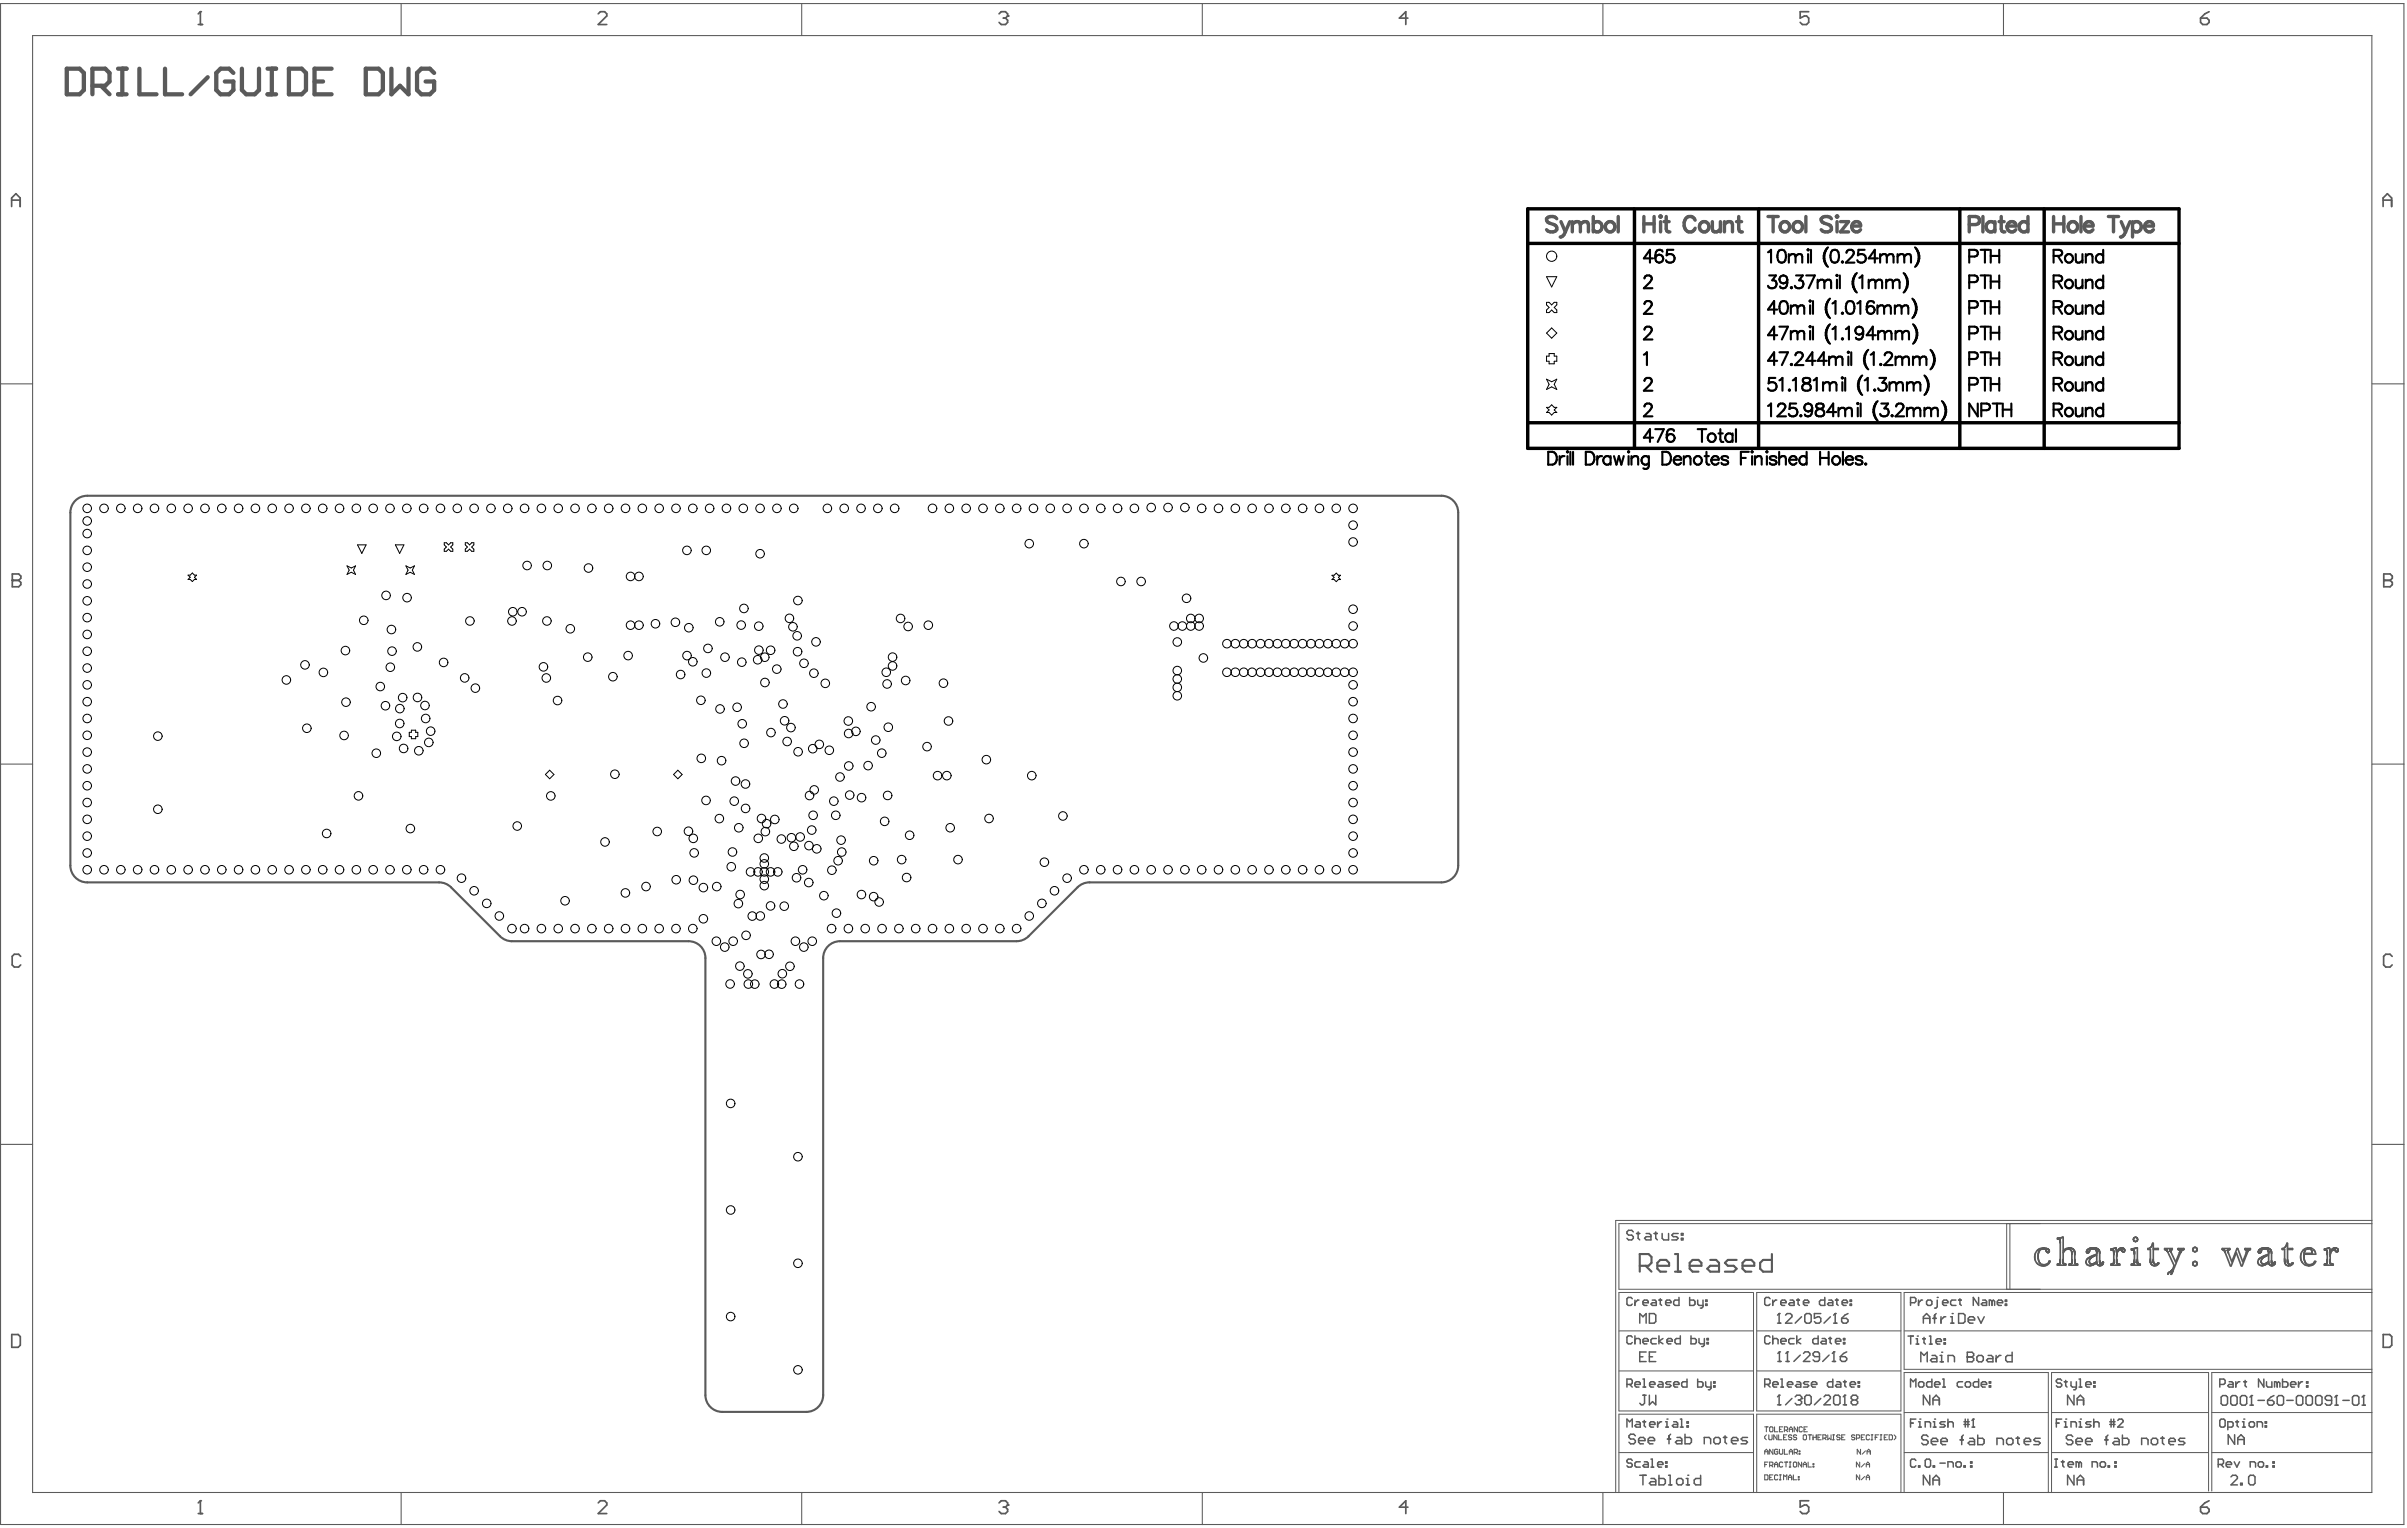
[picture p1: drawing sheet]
<svg xmlns="http://www.w3.org/2000/svg" width="476mm" height="302mm" viewBox="0 0 476 302" stroke-linecap="round" stroke-linejoin="round" font-family="sans-serif">
<g fill="none" stroke="#5a5a5a" stroke-width=".33">
<path d="M402.6 248.8v.3M402.6 248.3v.3M403.1 250l.1 .1M403.2 247.3l-.1 .1M403.3 248.7l.2 1M403.5 247.5l-.2 1M403.5 247.5h.1M404.1 250.5h.2M404.2 250.2h.1M404.3 246.9h.1M404.4 247.1h-.4M404.7 247.2h.1"/>
<path d="M404.8 247.2h.1M404.8 247.2v.1M404.8 247.3h.1M404.8 247.3v.1M404.8 250.4h-.1M404.8 247.4h.1M404.9 247.4h.1M404.9 250.2h-.2M404.9 247.4v.1M404.9 247.5h.1M404.9 247.5v.1M404.9 247.6h.1"/>
<path d="M404.9 247.6l.1 .1M405.1 247.1h.1M405.1 247.8h.1M405.2 247.8h.1M405.2 247.1h.1M405.2 247.1l.1 .1M405.3 247.2h.1M405.3 247.8h-.1M405.3 247.2l.1 .1M405.4 247.3h.1M405.4 249.7l.1-.2h.1l-.1 .3M405.4 247.7h.1"/>
<path d="M407.1 245.2h.1M407.2 245.2h.1M407.2 250.1h-.1v.2M407.3 250.1h-.1M407.3 245.2h.1M407.3 250.1h.1M407.4 245.2h.1M407.4 250.1h.1M407.5 245.2h.1M407.5 250.1h.1M407.5 245.3h.1M407.6 250l-.1 .1"/>
<path d="M407.6 245.3h.1M407.6 245.4h.1M407.6 245.5h.1M407.6 245.5v.1M407.6 245.6h.1M407.6 249.8h.1M407.6 245.6v.1M407.6 249.8v.1M407.6 245.7h.1M407.6 249.7v.1M407.6 249.7h.1M407.6 249.6v.1"/>
<path d="M407.6 245.7v.1M407.6 245.8v.1M407.6 249.5v.1M407.6 249.6h.1M407.6 249.5h.1M407.6 249.2v.3M407.6 249.3h.1M407.7 244.9l-.6 .1v.2M408.1 244.8h.1M408.2 249.3v.1M408.2 249.5v.2M408.2 249.7h.1"/>
<path d="M408.2 249.8h.1M408.2 249.9h.1M408.3 250.1h.1M408.4 250.1h.1M408.5 250.1h.1M408.5 247.3l-.3 .3M408.6 250.1h.1M408.6 247.4l-.4 .5v1.6M408.7 250.1h.1M408.7 250.1v.2M409.2 247.1h.1M409.2 247.1l.2 .1"/>
<path d="M409.4 246.9l.5 .1M409.4 250.1v.2h1.7v-.2M409.5 250.1h-.1M409.5 250.1h.1M409.6 250.1h-.1M409.6 250.1h.1M409.7 250.1h-.1M409.7 247.3h.1M409.7 250.1h.1M409.8 250.1h-.1M409.8 250.1h.1M409.9 247.6h.1"/>
<path d="M409.9 247.6v.1M409.9 247.7h.1M409.9 247.7v.1M409.9 247.8h.1M409.9 247.8v.2M409.9 249.8h.1M409.9 249.8v.1M409.9 249.7v.1M409.9 248h.1M409.9 249.7h.1M409.9 248v1.5M409.9 249.6v.1"/>
<path d="M409.9 249.5v.1M409.9 249.4v.2M409.9 249.3v.1M410.1 247.1l.2 .1M410.4 247.5h.1M410.5 247.5v.1M410.5 247.6h.1M410.5 247.6v.2M410.5 247.8h.1M410.5 247.8v1.6M410.5 249.3v.1M410.5 249.4v.1"/>
<path d="M410.5 249.5h.1M410.5 249.5v.1M410.5 249.6h.1M410.5 249.6v.1M410.5 249.7h.1M410.5 249.7v.1M410.5 249.8h.1M410.5 249.9h.1M410.7 250.1h.1M410.8 250.1h.1M410.9 250.1h.1M411 250.1h.1"/>
<path d="M411.1 250.1h.1M412.7 249.7v.1M412.8 247.7h.1M412.9 247.7h.1M412.9 247.7v.1M412.9 247.5v.1M412.9 247.5h.1M412.9 250.2h.1M412.9 247.4v.1M412.9 247.4h.1M413 247.4h-.1M413 247.9h.1"/>
<path d="M413 247.4h.1M413 247.3v.1M413.1 247.3h-.1M413.1 247.9h.1M413.2 247.2l-.1 .1M413.3 247.8h.1M413.4 247.7l-.1 .1M413.4 247.7h.1M413.4 249.6v.2M413.4 247.6v.1M413.4 247.6h.1M413.4 247.5v.1"/>
<path d="M413.4 247.5h.1M413.4 247.4v.1M413.5 250.4h.1M413.5 250h.1M413.6 247.2h.1M413.7 247.1l-.1 .1M413.7 247.1h.1M413.8 247.1h-.1M413.8 250.1h.1M413.8 247.1h.1M413.9 250.1h.1M413.9 247.1h-.1"/>
<path d="M413.9 247.1h.1M414.1 247.1h.1M414.1 247.1h-.2M414.1 247.1h.4M414.2 248.4l-1.3 .8M414.4 248.5l-.9 .6M414.5 250.1l-1 .3M414.5 249.9l-.6 .2M414.5 246.9h-.7l-.6 .2M414.9 247.7h.1M414.9 247.7v.1M414.9 247.8h.1"/>
<path d="M414.9 247.8v.1M414.9 247.9h.1M414.9 247.9v.2M414.9 248.3v1.3M414.9 249.8h.1M414.9 249.8l.1 .3M414.9 247l.3 .2M415.2 247.2h.1M415.2 247.2l.1 .1M415.2 250.4h.1M415.3 247.4l.1 .1M415.3 250.4h.1"/>
<path d="M415.4 247.5h.1M415.4 247.5v.1M415.4 247.6h.1M415.4 247.6v.1M415.4 247.7h.1M415.4 247.7v1.9M415.4 249.5h.1M415.4 249.6h.1M415.4 249.6v.1M415.4 249.7h.1M415.5 249.7v.1M415.5 249.8h.1"/>
<path d="M415.5 249.9h.1M415.5 250h.1M415.6 250.1h.1M415.7 250.1h.1M415.8 250.1h-.1M415.8 250.4h-.4M415.9 250h.1M416 250h-.1M416 249.9v.1M416 249.9h.1M416 249.8v.1M416 249.8h.1"/>
<path d="M416 249.8l.2-.1-.1 .3M416.1 250.1h.1M416.1 250v.1M417.7 247.1l.1 .2M417.8 247.1h-.1M417.8 247.3h.1M417.8 250.1h-.1v.2M417.8 250.1h.1M417.9 247.3h.1M417.9 250.1h-.1M417.9 250.1h.1M417.9 247.1h-.1"/>
<path d="M418.2 247.9v1.7M418.2 248v.1M418.2 249.3v.1M418.3 247l.4-.1 .1 .8M418.8 247.7h.1M418.8 248.6v.9M418.8 249.3h.1M418.8 249.5h.1M418.8 249.5v.1M418.8 249.6v.1M418.8 249.6h.1M418.8 249.7h.1"/>
<path d="M418.8 249.8h.1M418.8 249.9h.1M418.8 248.1v.4M418.9 248l-.1 .1M418.9 248h.1M418.9 247.9v.1M418.9 247.9h.1M418.9 250.1h.1M419 250.1h.1M419.1 250.1h.1M419.2 250.1h.1M419.3 250.1h.1"/>
<path d="M419.3 250.1h.1v.2M419.3 247.3l-.4 .4M419.3 247.3h.1M419.4 247.3h-.1M419.4 247.3h.1M419.5 247.2l-.1 .1M419.5 247.2h.1M419.6 247.2h-.1M419.6 247.2h.1M419.6 246.9l-.4 .2M419.7 247.2v.1M419.7 247.3h.1"/>
<path d="M419.8 247.3h.1M419.8 247.3v.1M419.8 247.4h.1M419.8 247.4v.1M419.8 246.9h.2M419.8 247.5h.1M419.9 247.5h.1M419.9 247.5v.1M419.9 247.6h.1M420.2 247.1h.1M420.3 247.1h.1M420.3 247.1l.1 .1"/>
<path d="M421.8 247.3h.1M421.9 247.3h.1M421.9 250.1h-.2v.2h1.8v-.2h-.2M421.9 250.1h.1M422 247.3h.1M422 250.1h-.1M422 250.1h.1M422.1 247.3h.1M422.1 250.1h-.1M422.1 250.1h.1M422.2 250.1h-.1M422.2 250.1h.1"/>
<path d="M422.2 247.4h.1M422.2 250v.1M422.2 247.4l.1 .1M422.2 245.5h.1M422.2 244.9v.1M422.3 247.5h.1M422.3 249.9h.1M422.3 249.8v.1M422.3 249.8h.1M422.3 247.8v1.8M422.3 249.7h.1M422.3 249.6v.1"/>
<path d="M422.3 249.6h.1M422.3 249.5h.1M422.3 249.3h.1M422.5 244.8h.1M422.6 245.6l-.1 .1M422.8 244.9l.1 .1M422.8 245.5v.1M422.8 245.5h.1M422.9 246.9l-1.2 .2v.2h.2M422.9 249.3v.4M422.9 249.2v.2M422.9 249.5h.1"/>
<path d="M422.9 249.7h.1M422.9 249.8h.1M422.9 249.9h.1M423 245.2v.1M423 250.1h.1M423.1 250.1h.1M423.2 250.1h.1M423.3 250.1h.1M425.5 249.1v.4M425.5 249.5v.1M425.5 249.6h.1M425.5 249.6v.1"/>
<path d="M425.5 249.7h.1M425.5 249.7v.1M425.5 249.8h.1M425.5 249.9h.1M425.6 246.8l-.2 .1M425.7 250.2l.1 .1M425.8 246.5l.1-.5h.1v1h1v.2h-1M426 249.3v.1M426 249.4l.1 .1M426.1 249.5h.1M426.1 249.5v.1M426.1 249.6h.1"/>
<path d="M426.1 249.6v.1M426.1 249.7h.1M426.1 249.8h.1M426.2 250.5h.1M426.3 250.1h.1M426.8 250.3l-.2 .1M427 249.9l-.2 .2M427 249.8v.1M427 249.8l.2 .1M428.4 247.2h.1M428.5 247.2h.1M428.5 247.3h.1"/>
<path d="M428.6 247.3h.1M428.7 247.3h.1M428.7 247.3v.1M428.7 247.4h.1M428.8 247.4v.1M428.8 247.5h.1M428.9 252.1h.1M429.1 251.9h-.1M429.1 251.8v.1M429.2 251.7l-.1 .1M429.2 251.7h.1M429.4 251.6l-.2 .1"/>
<path d="M429.4 247.4h.1M429.4 251.6h.1M429.4 247.4v.1M429.4 247.5h.1M429.4 247.3h.1M429.5 247.3h-.1M429.5 251.6h-.1M429.5 247.3h.1M429.5 251.6h.1M429.6 251.6h-.1M429.6 247.3h-.1M429.6 247.2v.1"/>
<path d="M429.6 247.2h.1M429.6 251.5v.1M429.6 252.1h.1M429.6 251.5h.1M429.7 247.2h-.1M429.7 251.5h.1M429.7 252l-.1 .1M429.7 247.2h.1M429.7 252h.1M429.7 251.4v.1M429.7 251.9v.1M429.7 251.4h.1"/>
<path d="M429.7 251.9h.1M429.8 247.2h-.1M429.8 251.9h-.1M429.8 251.4h.1M429.8 247.2h.1M429.8 251.3v.1M429.8 251.8v.1M429.8 251.3h.1M429.8 247v.2M429.8 251.8h.1M429.8 251.2v.1M429.8 251.2h.1"/>
<path d="M429.9 251.5l-.1 .3M430.9 247.2h.1M430.9 247v.2M431 247.2h.1M431.1 247.2h.1M431.2 247.2h.1M431.2 247.3h.1M431.2 247.9l-.7 1.8M431.2 247.8v.1M431.3 247.3h.1M431.4 247.4v.1M431.4 247.4h.1"/>
<path d="M431.4 247.9h.1M431.8 247.3h.1M431.9 247.3h-.1M431.9 247.3h.1M432 247.2l-.1 .1M432 247.2h.1M432.1 247l-.1 .2M434 250.3h.1M434 250.3v.1M434 249.7h.1M434.3 249.6h.1M434.3 246.8h.1"/>
<path d="M434.3 250.5h.1M434.6 246.9h.1M434.6 249.7h.1M434.6 250.3v.1M434.7 250h.1M434.7 250v.1M439.7 247.2v-.2h1.5v.2M439.7 247.2h.1M439.8 247.2h.1M439.9 247.2h.1M439.9 247.2v.1M439.9 247.3h.1"/>
<path d="M440 247.3h.1M440.1 247.3v.1M440.1 247.4h.1M440.1 247.4v.1M440.1 247.5h.1M440.3 247.8l1 2.7h.2M440.8 247.4h.1M440.8 247.5h.1M440.8 247.3h.1M440.9 247.3h.1M440.9 247.8v.1M440.9 247.2v.1"/>
<path d="M440.9 247.2h.1M441 247.2h.1M441.1 247.2h.1M441.2 247.2h.1M441.2 247.2h-.1M442.6 247h.2M444.2 247v.2M444.2 247.2h.1M444.3 247.2h.1M444.4 247.2h.1M444.4 247.2v.1M444.4 247.3h.1"/>
<path d="M444.5 247.3h.1M444.6 247.5h.1M444.6 247.4h.1M444.6 247.4v.1M444.7 247.8l-1.1 2.7h-.1l-1-2.7M444.8 247.5h.1M444.8 247.4v.1M444.8 247.4h.1M444.9 247.4h-.1M444.9 247.4h.1M444.9 247.3v.1M444.9 247.3h.1"/>
<path d="M445 247.3h-.1M446.7 249.7v.1M446.9 247.5h.1M446.9 250.2h.1M447 247.9h.1M447 247.4l-.1 .1M447 247.4h.1M447.1 247.9h.1M447.1 247.2l-.1 .2M447.2 247.2h-.1M447.4 249.6v.1M447.4 249.7v.1"/>
<path d="M447.4 247.5h.1M447.5 247.4l-.1 .1M447.5 250.4h.1M447.7 247.1l-.1 .1M447.8 247.1h-.1M447.8 250.1h.1M447.9 250.1h.1M448 247.1h-.2M448 247.1h.3M448 247.1h.1M448 250.1h-.1M448.1 250.1h-.1"/>
<path d="M448.2 248.4l-1.3 .8M448.3 248.6l-.8 .5M448.3 250.2l-.7 .2M448.3 250l-.2 .1M448.3 246.9l-1 .2M448.7 247.3h.1M448.7 247l.6 .4M448.8 247.3v.1M448.8 247.5h.1M448.9 247.9h.1M448.9 247.9v.2M448.9 248.3v1.3l-.2 .1"/>
<path d="M448.9 249.8l-.2 .2M448.9 249.8v.1M448.9 249.9l.1 .2M449.3 250.4h.2M449.4 247.4h.1M449.4 247.4v.1M449.4 247.5h.1M449.4 247.9l.1 1.7M449.4 249.5h.1M449.5 249.6h.1M449.5 249.6v.1M449.5 249.7h.1"/>
<path d="M449.5 249.7v.1M449.5 249.8h.1M449.5 250.4h.1M449.5 249.9h.1M449.5 250h.1M449.6 250.1h.1M449.7 250.1h.1M449.8 250.1h-.1M449.8 250.4h-.3M450 250h-.1M450 250h.1M450 249.9v.1"/>
<path d="M450 249.9h.1M450 249.8v.1M450 249.8h.1M450 249.7h.2l-.1 .3M450 249.7v.1M450.1 250.1h.1M450.1 250v.1M451.6 247v.2M452.1 249.7h.1M452.1 249.7v.1M452.1 249.8h.1M452.1 249.9h.1"/>
<path d="M452.1 246.8h.1M452.2 250.2l.2 .1M452.3 246.5l.2-.5h.1v1h1v.2h-1M452.6 249.3v.2M452.6 249.5h.1M452.6 249.5v.1M452.6 249.6h.1M452.6 249.6v.1M452.6 249.7h.1M452.6 249.7v.1M452.6 249.8h.1M452.8 250.1h.1"/>
<path d="M453.4 250.3l-.2 .1M453.6 249.9l-.2 .2M453.6 249.8l.1 .2M453.6 249.8v.1M455.4 249.7h.1M455.8 247.3l-.1 .1M455.9 248.5h.1M455.9 248.6l.2 1.2M455.9 248.4v.1M455.9 248.4h.1M455.9 248.3v.1M455.9 248.3h.1"/>
<path d="M455.9 248.2v.1M455.9 248.2h.1M455.9 248.2h2.3M455.9 247.9v.1h1.6M456.1 247.4v.1M456.1 249.8h.1M456.1 249.8l.1 .1M456.7 246.9l.6 .1M456.8 247.1h-.2M456.8 250.5h.1M457.2 250.2h-.4M457.5 248h.1"/>
<path d="M457.5 247.9v.1M457.5 247.9h.1M457.5 247.8h.1M457.5 247.8v.1M457.8 250.2h-.1M457.8 247.3l.1 .2M458 249.6l-.1 .2M458 249.6h.2M458 249.6h.1M459.9 247.1v.2h.2M459.9 247.1l.5-.1a.37 .37 0 0 1 .5-.1 .37 .37 0 0 1 .1 .6M459.9 247.1h.1"/>
<path d="M460 250.1h.1M460.1 247.3h.1M460.1 250.1h-.1M460.1 250.1h.1M460.2 250.1h-.1M460.2 247.3h.1M460.2 250.1h.1M460.2 247.4h.1M460.3 247.4h.1M460.3 250.1h-.1M460.3 250.1h.1M460.4 250.1h-.1"/>
<path d="M460.5 249.9h.1M460.5 249.8h.1M460.5 249.7v.1M460.5 249.7h.1M460.5 249.6v.1M460.5 247.8v.1M460.5 249.6h.1M460.5 249.5v.1M460.5 247.9v1.5M460.5 247.9v.1M460.5 248.1v.1M460.5 249.3v.2"/>
<path d="M461 248.6v1M461 249.3v.1M461 249.5h.1M461 249.6h.1M461 249.6l.1 .1M461.1 249.7h.1M461.1 249.7v.1M461.1 249.8h.1M461.1 249.8v.1M461.1 249.9h.1M461.1 248.1l-.1 .5M461.1 248v.1"/>
<path d="M461.1 248h.1M461.1 247.9v.1M461.1 247.9h.1M461.2 250.1h.1M461.3 250.1h.1M461.4 250.1h.1M461.4 250.1h.3v.2h-1.8l.1-.2M461.5 247.3l-.1 .2M461.6 247.3h-.1M461.6 247.3h.1M461.7 247.3h-.1M461.7 247.2v.1"/>
<path d="M461.7 247.2h.1M461.8 247.2h-.1M461.8 247.2h.1M461.8 246.9l-.3 .2M462.5 247.1h.1M462.5 247.1l.1 .1"/>
</g>
<circle cx="420.1" cy="247.7" r=".17" fill="#5a5a5a"/>
<g fill="none" stroke="#5a5a5a" stroke-width=".33">
<path d="M404.3 250.2h.1M404.4 247.1h.1M404.4 250.2h.1M404.5 247.1h.1M404.6 247.1h.1M404.7 247.1h.1M404.7 247.1v.1M404.7 247.2h.1M404.7 250.2h-.3M404.7 250.4l-.4 .1M407.1 250.3h1.6M407.6 245.9v3.3"/>
<path d="M408.1 244.8l-.4 .1M408.2 244.8v2.8M414.5 246.9l.4 .1M414.6 247.2h.1M414.6 247.2l.2 .2M414.8 247.5h.1M414.8 247.5v.1M414.8 247.6h.1M414.9 247.6v.1M414.9 249.6l-.4 .3M414.9 248.3l-.5 .2M414.9 248.1l-.7 .3"/>
<path d="M414.9 249.8l-.4 .3M417.7 250.3h1.7M417.9 247.3h.1M417.9 250.1h.1M418 250.1h-.1M418 247.3h.1M418 250.1h.1M418 247.3v.1M418 247.4h.1M418.1 250.1h-.1M418.1 247.4h.1M418.1 250.1h.1"/>
<path d="M418.2 247.6h.1M418.2 249.9h.1M418.2 249.8h.1M418.2 249.8v.1M418.2 247.6v.1M418.2 247.7h.1M418.2 247.7v.1M418.2 249.7h.1M418.2 249.7v.1M418.2 249.6v.1M418.2 249.6h.1M418.2 247.8v.1"/>
<path d="M418.2 247.8h.1M418.3 247l-.4 .1M420.3 247.6h.1M422.3 247.5h.1M422.3 247.5v.1M422.3 247.6h.1M422.3 247.6v.1M422.3 247.7h.1M422.3 247.7v.1M422.3 247.8h.1M422.9 246.9v2.3M425 247v.2h.5v1.9"/>
<path d="M426 247.2v2M428.4 247.2h.1M428.8 247.5h.1M428.8 247.5v.1M428.8 247.6h.1M428.9 247.6v.1M428.9 247.7h.1M428.9 247.7l1.3 2.7-.3 .8M429.4 247.5h.1M429.5 247.5h.1M429.5 247.5v.1M429.5 247.6h.1"/>
<path d="M429.5 247.6v.1M429.5 247.7h.1M429.5 247.7l.1 .1M429.6 247.8h.1M429.6 247.8l.9 1.9M429.8 247h-1.5l.1 .2M429.9 251.2h-.1M429.9 251.2h.1M430.9 247h1.2M431.3 247.8h-.1M431.3 247.8h.1M431.3 247.7v.1"/>
<path d="M431.3 247.7h.1M431.3 247.6v.1M431.3 247.6h.1M431.4 247.6h.1M431.4 247.5v.1M431.4 247.5h.1M431.4 247.9l-1.5 3.6M431.5 247.7l-.1 .2M431.5 247.7h.1M431.6 247.6l-.1 .1M431.6 247.6h.1M431.6 247.5v.1"/>
<path d="M431.6 247.5h.1M431.7 247.4l-.1 .1M431.7 247.4h.1M434 247.5v.1M434.3 247.7h.1M434.6 247.5v.1M434.6 247.5h.1M440.1 247.5h.1M440.2 247.5v.1M440.2 247.6h.1M440.2 247.6v.1M440.2 247.7h.1"/>
<path d="M440.2 247.7l.1 .1M440.3 247.8h.1M440.8 247.5h.1M440.8 247.5v.1M440.8 247.6h.1M440.8 247.6l.1 .2M440.8 247.7h.1M442.5 247.8l-1 2.7M442.6 247l-1 2.7-.7-1.8M442.8 247l1 2.7 .7-2M444.2 247h1.1v.2M444.5 247.7h.1"/>
<path d="M444.5 247.6v.1M444.5 247.6h.1M444.6 247.6h.1M444.6 247.6h-.1M444.6 247.5v.1M444.6 247.5h.1M444.8 247.6l-.1 .2M444.8 247.6h.1M444.8 247.5v.1M444.8 247.5h.1M445 247.3h.1M445.1 247.2l-.1 .1"/>
<path d="M445.1 247.2h.1M445.2 247.2h-.1M445.2 247.2h.1M445.3 247.2h-.1M446.9 247.7h.1M446.9 247.7v.1M446.9 247.5v.1M446.9 247.5h.1M447.3 247.8h.1M447.4 247.7l-.1 .1M447.4 247.7h.1M447.4 247.6v.1"/>
<path d="M447.4 247.6h.1M447.4 247.5v.1M447.4 247.5h.1M448.3 247.1h.2M448.3 246.9l.4 .1M448.6 247.2h.1M448.7 247.2v.1M448.7 250l-.4 .2M448.7 249.7l-.4 .3M448.8 247.5h.1M448.8 247.5v.1M448.8 247.6h.1"/>
<path d="M448.9 247.6h.1M448.9 247.6v.1M448.9 247.7h.1M448.9 247.7v.1M448.9 247.8h.1M448.9 247.8v.1M448.9 248.3l-.6 .3M448.9 248.1l-.7 .3M449.4 247.5h.1M449.4 247.5v.2M449.4 247.7h.1M449.4 247.7v.2"/>
<path d="M451.6 247.2h.4v1.9M452 249.1v.4M452 249.5v.1M452 249.6h.1M452.1 249.6v.1M452.6 247.2v2M455.2 248.8l.1 .4M455.2 248.2v.4M456.1 247.5l-.2 .4M457.5 247.6v.2M457.5 247.8h.1M457.9 247.5l.1 .1"/>
<path d="M460.4 247.5l.1 .1M460.5 247.6h.1M460.5 247.6v.1M460.5 247.7h.1M460.5 247.7v.1M461 247.5v.2M461 247.7h.1M461.4 247.5l-.2 .3M462 247.2h.1M462 247.2v.1M462 247.3h.1M462 247.3v.1"/>
<path d="M462 247.4h.1M462.1 247.4h.1M462.1 246.9h.1M462.1 247.4v.1M462.1 247.5h.1M462.1 247.5v.1M462.1 247.6h.1M462.2 247.6h.1M462.4 247.7h.1M462.5 247.6h.1M462.6 247.6h-.1M462.6 247.6h.1"/>
</g>
<g fill="none" stroke="#5a5a5a" stroke-width=".21">
<path d="M.1 .7h475.5v300.9h-475.5zM6.5 7h462.8v288.3h-462.8zM79.4 .7v6.3M158.6 .7v6.3M237.9 .7v6.3M317.1 .7v6.3M396.4 .7v6.3M.1 75.9h6.4M469.3 75.9h6.4M.1 151.2h6.4M469.3 151.2h6.4M.1 226.4h6.4"/>
<path d="M469.3 226.4h6.4M79.4 295.3v6.4M158.6 295.3v6.4M237.9 295.3v6.4M317.1 295.3v6.4M349.2 282.3h.6M349.5 282.3v1M350.3 282.3h.3l.2 .2v.6l-.2 .2h-.3l-.2-.2v-.6zM351.1 282.3v1h.7M352.1 282.8h.3M352.7 282.3h-.6v1h.6M353.1 283h.4l.2-.2v-.3l-.2-.2h-.4v1"/>
<path d="M353.4 283l.3 .3M354 282.8h.7M354 283.3v-.7l.4-.3 .3 .3v.7M355.6 282.3v1l-.6-1v1M356.6 282.5l-.1-.2h-.4l-.1 .2v.6l.1 .2h.4l.1-.2M356.9 282.8h.4M357.6 282.3h-.7v1h.7M396.4 295.3v6.4"/>
</g>
<g fill="none" stroke="#5a5a5a" stroke-width=".2">
<path d="M346.8 255.7h-26.5v23.5h26.6v-23.5M347.6 255.7h28.5v23.5h-28.5zM397 242.1v13M397.7 242.1v13M469.3 242.1h-149v13h149M469.3 255.7h-92.5v15.2h92.5M469.3 241.5h-149.6v53.8M320.3 263.3h26.6M320.3 271.3h26.6M347.6 263.3h28.5M347.6 271.3h28.5M376.8 263.3h92.5"/>
<path d="M376.8 279.5h28.5M405.9 279.5h31.1M437.6 279.5h31.7M469.3 271.6h-31.7v23.4M320.3 295.3v-15.5h26.6v15.5M320.3 287.4h26.6M347.6 295.3v-15.5h28.5v15.5M376.8 295.3v-23.7h28.5v23.7M376.8 287.4h28.5M405.9 287.4h31.1M437 295v-23.4h-31.1v23.7M437.6 287.4h31.7"/>
</g>
<path d="M118.4 2.7l.4-.4h.8l.5 .4v.5l-1.7 1.6h1.7M278.6 3.6h-1.7l1.3-1.3v2.5M435.4 3.6h1.3l.4 .4v.4l-.4 .4h-.9l-.4-.4zM437.1 2.3l-.9 .4-.8 .9M2.4 113.6v2.5h1.3l.4-.4v-.4l-.4-.5h-1.3M4.1 189.2l-.4-.4h-.9l-.4 .4v1.7l.4 .4h.9l.4-.4M2.3 264h1.3l.4 .5v1.7l-.4 .4h-1.3zM118.4 297.4l.4-.5h.8l.5 .5v.4l-1.7 1.7h1.7M278.6 298.2h-1.7l1.3-1.3v2.6M435.4 298.2h1.3l.4 .4v.5l-.4 .4h-.9l-.4-.4zM437.1 296.9l-.9 .5-.8 .8" fill="none" stroke="#5a5a5a" stroke-width=".34"/>
<g fill="none" stroke="#5a5a5a" stroke-width=".3">
<path d="M323 289l-.3-.3h-.5l-.3 .3v.2l.3 .3h.5l.3 .3v.2l-.3 .3h-.5l-.3-.3M324.5 289.2h-.7l-.3 .3v.5l.3 .3h.7M325.3 289.2h.6l.2 .3v.8h-.8l-.2-.3 .2-.2h.8M326.7 288.7h.2v1.6M326.7 290.3h.5M328 289.8h1v-.3l-.2-.3h-.6l-.2 .3v.5l.2 .3h.6M329.6 289.2h.2v.3h-.2zM329.6 290h.2v.3h-.2zM381.8 291.9v1.9l-1.2-1.9v1.9M382.5 293.8v-1.3l.6-.6 .6 .6v1.3M382.5 292.8h1.2M410.4 291.9v1.9l-1.3-1.9v1.9"/>
<path d="M411 292.8h1.3M411 293.8v-1.3l.6-.6 .7 .6v1.3"/>
</g>
<circle cx="2.4" cy="114.8" r=".17" fill="#5a5a5a"/>
<path d="M2.3 39.6h1.7M2.3 40.9v-1.7l.8-.9 .9 .9v1.7M2.4 113.6h1.3l.4 .4v.4l-.4 .4h-1.3M39.2 299.5h.9M39.6 296.9v2.6" fill="none" stroke="#5a5a5a" stroke-width=".34"/>
<circle cx="39.6" cy="296.9" r=".17" fill="#5a5a5a"/>
<path d="M39.6 296.9l-.4 .5M197.7 297.4l.4-.5h.8l.5 .5v.4" fill="none" stroke="#5a5a5a" stroke-width=".34"/>
<circle cx="199.4" cy="297.8" r=".17" fill="#5a5a5a"/>
<path d="M471.7 113.6v2.5h1.2l.4-.4v-.4l-.4-.5h-1.2M473.3 189.2l-.4-.4h-.9l-.4 .4v1.7l.4 .4h.9l.4-.4M471.5 264h1.3l.4 .5v1.7l-.4 .4h-1.3zM198.5 298.2h.4M198.9 298.2l.5 .4v.5l-.5 .4h-.8l-.4-.4M199.4 297.8l-.5 .4M357.9 296.9h-1.7v1.3l.8-.4h.5l.4 .4v.9l-.4 .4h-.9l-.4-.4" fill="none" stroke="#5a5a5a" stroke-width=".34"/>
<g fill="none" stroke="#5a5a5a" stroke-width=".3">
<path d="M324.4 268.5h.7M325.1 276.1h.6M325.4 276.1v1.5l-.3 .4h-.3l-.4-.4M325.7 267.5h-1.3v1.9h1.3M326.3 276.1v1.9l.7-.7 .6 .7v-1.9M326.3 268.5h.7M327.6 267.5h-1.3v1.9h1.3M377.5 264.4h1.1M378 264.4v1.5M379.1 265.9h.5M379.1 264.9h.3v1M379.4 264.4h.1"/>
<path d="M380.4 264.9h.6M380.7 264.6v1.1l.3 .2M381.7 264.4h.3v1.5M381.7 265.9h.6M381.8 276.1v1.9l-1.2-1.9v1.9M382.5 278v-1.3l.6-.6 .6 .6v1.3M382.5 277h1.2M383.1 265.4h1v-.3l-.2-.2h-.6l-.2 .2v.6l.2 .2h.6M384.7 265.7h.2v.2h-.2zM384.7 264.9h.2v.2h-.2zM410.4 276.1v1.9l-1.3-1.9v1.9M411 277h1.3"/>
<path d="M411 278v-1.3l.6-.6 .7 .6v1.3M442.1 283.9v1.9l-1.2-1.9v1.9M442.8 285.8v-1.3l.6-.6 .6 .6v1.3M442.8 284.8h1.2"/>
</g>
<circle cx="471.7" cy="114.8" r=".17" fill="#5a5a5a"/>
<path d="M39.2 4.8h.9M39.6 2.3v2.5M471.5 39.6h1.7M471.5 40.9v-1.7l.9-.9 .8 .9v1.7M471.7 113.6h1.2l.4 .4v.4l-.4 .4h-1.2" fill="none" stroke="#5a5a5a" stroke-width=".34"/>
<circle cx="39.6" cy="2.3" r=".17" fill="#5a5a5a"/>
<path d="M39.6 2.3l-.4 .4M197.7 2.7l.4-.4h.8l.5 .4v.5" fill="none" stroke="#5a5a5a" stroke-width=".34"/>
<circle cx="199.4" cy="3.2" r=".17" fill="#5a5a5a"/>
<path d="M198.5 3.6h.4M198.9 3.6l.5 .4v.4l-.5 .4h-.8l-.4-.4M199.4 3.2l-.5 .4M357.9 2.3h-1.7v1.3l.8-.4h.5l.4 .4v.8l-.4 .4h-.9l-.4-.4" fill="none" stroke="#5a5a5a" stroke-width=".34"/>
<g fill="none" stroke="#5a5a5a" stroke-width=".21">
<path d="M349.2 287.7v-.6l.3-.3 .3 .3v.6M349.2 291.8h.5l.1 .2v.6l-.1 .2h-.5zM349.2 289.8h.3M349.2 287.2h.6M349.5 283.9l-.3 .3v.4l.3 .3M349.8 289.3h-.6v1M350 283.9v.8l.1 .2h.4l.1-.2v-.8M350.1 289.9h.5l.2-.1v-.3l-.2-.2h-.5v1M350.1 292.3h.4M350.5 289.9l.3 .4M350.8 291.8h-.7v1h.7M350.8 286.8v.9l-.7-.9v.9"/>
<path d="M351.1 290.3v-.7l.3-.3 .4 .3v.7M351.1 289.8h.7M351.6 283.9v1l-.6-1v1M351.8 292l-.2-.2h-.3l-.2 .2v.6l.2 .2h.3l.2-.2M351.8 286.9l-.2-.1h-.3l-.2 .1v.7l.2 .1h.3l.2-.1v-.4h-.4M351.9 283.9v1h.7M352.1 292.8h.3M352.1 291.8h.3M352.1 286.8v.8l.1 .1h.4l.1-.1v-.8M352.2 291.8v1M352.7 289.5l-.1-.2h-.4l-.1 .2v.6l.1 .2h.4l.1-.2M352.9 292.8v-1l.3 .3 .3-.3v1"/>
<path d="M352.9 284.4h.3M353.1 289.3h.6M353.1 286.8v.9h.6M353.4 289.3v1M353.5 283.9h-.6v1h.6M353.9 292.3h.6M353.9 292.8v-.7l.3-.3 .3 .3v.7M354 289.3h.4M354 290.3h.4M354 287.2h.7M354 287.7v-.6l.4-.3 .3 .3v.6M354.2 289.3v1"/>
<path d="M354.5 284.1l-.1-.2h-.4l-.1 .3 .1 .2h.4l.1 .3-.1 .2h-.4l-.1-.2M354.8 291.8v1h.7M355 289.3h.3l.2 .2v.6l-.2 .2h-.3l-.2-.2v-.6zM355 287.4h.5l.1-.2v-.3l-.1-.1h-.5v.9M355.3 287.4l.3 .3M355.5 284.1l-.2-.2h-.3l-.2 .3 .2 .2h.3l.2 .3-.2 .2h-.3l-.2-.2M355.8 292.6h.2v.2h-.2zM355.8 292.1h.2v.2h-.2zM356 287.1h.1v.1h-.1zM356 287.6h.1v.1h-.1zM356.5 289.3v1l-.7-1v1M356.8 289.8h.6"/>
<path d="M356.8 284.1l.1-.2h.4l.1 .2v.6l-.1 .2h-.4l-.1-.2zM356.8 290.3v-.7l.3-.3 .3 .3v.7M357.8 289.3v1h.6M357.8 283.9h.6M358.1 283.9v1M358.7 289.6h.2v.2h-.2zM358.7 290.1h.2v.2h-.2zM358.7 283.9v1M358.7 284.4h.7M359.4 283.9v1M359.7 284.4h.3M360.3 283.9h-.6v1h.6"/>
<path d="M360.7 284.6h.5l.1-.2v-.3l-.1-.2h-.5v1M361 284.6l.3 .3M361.6 283.9v1l.4-.3 .3 .3v-1M362.6 284.9h.3M362.6 283.9h.3M362.8 283.9v1M364.1 284.1l-.2-.2h-.3l-.2 .3 .2 .2h.3l.2 .3-.2 .2h-.3l-.2-.2M364.4 284.4h.3M365 283.9h-.6v1h.6M367 284.1l-.2-.2h-.3l-.2 .3 .2 .2h.3l.2 .3-.2 .2h-.3l-.2-.2M367.3 284.6h.5l.2-.2v-.3l-.2-.2h-.5v1M368 289.3v1l-.7-1v1"/>
<path d="M368 291.8v1l-.7-1v1M368.1 286.8v.9l-.6-.9v.9M368.3 284.4h.3M368.9 292.1l-.6 .7M368.9 289.6l-.6 .7M368.9 283.9h-.6v1h.6M369.1 287.1l-.7 .6M369.3 292.3h.6M369.3 290.3v-.7l.3-.3 .3 .3v.7M369.3 292.8v-.7l.3-.3 .3 .3v.7M369.3 289.8h.6M369.4 287.2h.7"/>
<path d="M369.4 287.7v-.6l.3-.3 .4 .3v.6M369.9 284.1l-.2-.2h-.3l-.1 .2v.6l.1 .2h.3l.2-.2M370.2 284.9h.4M370.2 283.9h.4M370.4 283.9v1M371 284.4h.4M371.7 283.9h-.7v1M372 284.9h.3M372 283.9h.3M372.2 283.9v1M372.8 284.4h.3M373.5 283.9h-.7v1h.7"/>
<path d="M373.8 283.9h.5l.1 .2v.6l-.1 .2h-.5zM374.8 283.9l.3 .3v.4l-.3 .3"/>
</g>
<g fill="none" stroke="#5a5a5a" stroke-width=".3">
<path d="M323 257l-.3-.3h-.5l-.3 .3v1l.3 .3h.5l.3-.3M323.2 243.7l-.3-.3h-.7l-.3 .3v.4l.3 .3h.7l.3 .3v.3l-.3 .3h-.7l-.3-.3M323.5 257.2v1.1M323.8 244.1h.6M324.1 243.7v1.3l.3 .3M324.3 257.2h-.3l-.5 .6M325.1 257.8h1v-.3l-.2-.3h-.6l-.2 .3v.5l.2 .3h.6M325.7 244.1h.6l.4 .3v.9h-1l-.3-.3 .3-.3h1M326.3 259.9h1l.3 .3v1.3l-.3 .3h-1zM326.9 257.2h.6l.2 .3v.8h-.8l-.2-.3 .2-.2h.8M327.3 244.1h.6M327.6 243.7v1.3l.3 .3"/>
<path d="M328.2 257.2h.6M328.5 257v1l.3 .3M328.9 244.1v.9l.3 .3h.9v-1.2M329.6 257.8h1v-.3l-.2-.3h-.6l-.2 .3v.5l.2 .3h.6M332 244.1h-.9l-.3 .3 .3 .3h.6l.3 .3-.3 .3h-.9M332.2 256.7v1.6h-.8l-.3-.3v-.5l.3-.3h.8M332.7 244.1h.3v.3h-.3zM332.7 245h.3v.3h-.3zM334.3 256.7v1.6h.8l.3-.3v-.5l-.3-.3h-.8M335.9 257.2v.8l.3 .3h.8M337 257.2v1.4l-.3 .2h-.3M337.5 258h.3v.3h-.3z"/>
<path d="M337.5 257.2h.3v.3h-.3zM350.2 257l-.2-.3h-.6l-.2 .3v1l.2 .3h.6l.2-.3M350.8 257.2v1.1M351.5 257.2h-.2l-.5 .6M352 259.9h.1M352 259.9v1.9M352 259.9l-.3 .3M352.3 257.8h1.1v-.3l-.3-.3h-.5l-.3 .3v.5l.3 .3h.5M354.2 257.2h.5l.3 .3v.8h-.8l-.3-.3 .3-.2h.8M355.5 257.2h.5M355.8 257v1l.2 .3M356.8 257.8h1.1v-.3l-.3-.3h-.5l-.3 .3v.5l.3 .3h.5"/>
<path d="M360.3 259.9h-1.3v1l.6-.4h.3l.4 .4v.6l-.4 .3h-.6l-.3-.3M361.1 256.7v1.6h-.8l-.3-.3v-.5l.3-.3h.8M361.8 257.2h.6l.2 .3v.8h-.8l-.2-.3 .2-.2h.8M363.1 259.9h.1M363.1 259.9v1.9M363.1 259.9l-.3 .3M363.2 257.2h.5M363.4 257v1l.3 .3M364.5 257.8h1v-.3l-.2-.3h-.5l-.3 .3v.5l.3 .3h.5M365.7 259.9l-.7 .3-.6 .7M366.1 258h.2v.3h-.2zM366.1 257.2h.2v.3h-.2z"/>
<path d="M378 257.8h.8l.3-.3v-.5l-.3-.3h-.8v1.6M379.6 257.2v1.1M380.4 257.2h-.3l-.5 .6M381.2 257.5l.3-.3h.5l.2 .3v.5l-.2 .3h-.5l-.3-.3zM383.1 259.9l-.3 .3v1.6M383.3 256.7h.1M383.3 257.2v1.4l-.3 .2h-.2M384.4 257.8h1v-.3l-.2-.3h-.6l-.2 .3v.5l.2 .3h.6M386.3 259.9h.1M387 257.2h-.8l-.3 .3v.5l.3 .3h.8M387.5 257.2h.6M387.5 259.9h1l.3 .3v1.3l-.3 .3h-1z"/>
<path d="M387.8 257v1l.3 .3M391.5 256.7v1.6l-1.1-1.6v1.6M392.3 257.2h.5l.3 .3v.8h-.8l-.3-.3 .3-.2h.8M394.1 257.5l-.2-.3h-.3v1.1M394.1 257.5v.8M394.1 257.5l.3-.3 .3 .3v.8M395.2 257.8h1v-.3l-.2-.3h-.5l-.3 .3v.5l.3 .3h.5M396.8 258h.2v.3h-.2zM396.8 257.2h.2v.3h-.2zM321.9 273.9h.8l.3-.2v-.6l-.3-.2h-.8v1.5M322.4 273.9l.6 .5M323 264.6l-.3-.3h-.5l-.3 .3v1l.3 .3h.5l.3-.3"/>
<path d="M323.5 265.1l.3-.3h.5l.2 .3v.8M323.5 273.9h1v-.2l-.2-.3h-.5l-.3 .3v.5l.3 .2h.5M323.5 264.3v1.6M324.4 261.8v-1.9l.7 .6 .6-.6v1.9M325.1 265.4h1v-.3l-.2-.3h-.6l-.2 .3v.5l.2 .3h.6M325.1 272.9h.2v1.5M325.1 274.4h.5M326.4 273.9h1.1v-.2l-.3-.3h-.5l-.3 .3v.5l.3 .2h.5M327.7 264.8h-.8l-.2 .3v.5l.2 .3h.8M328.2 273.4h.6l.2 .3v.7h-.8l-.2-.2 .2-.3h.8M328.2 264.3v1.6M329 264.8l-.8 .6 .8 .5"/>
<path d="M329.8 265.4h1.1v-.3l-.3-.3h-.5l-.3 .3v.5l.3 .3h.5M330.6 273.4h-.8l-.2 .3 .2 .2h.6l.2 .3-.2 .2h-.8M331.1 273.9h1.1v-.2l-.3-.3h-.5l-.3 .3v.5l.3 .2h.5M332.5 264.3v1.6h-.8l-.3-.3v-.5l.3-.3h.8M333.8 272.9v1.5h-.8l-.3-.2v-.5l.3-.3h.8M334.6 264.3v1.6h.8l.2-.3v-.5l-.2-.3h-.8M335.9 272.9v1.5h.8l.3-.2v-.5l-.3-.3h-.8M336.2 264.8v.8l.2 .3h.8M337.2 264.8v1.4l-.2 .2h-.3M337.5 273.4v.8l.3 .2h.7M337.8 265.6h.2v.3h-.2zM337.8 264.8h.2v.3h-.2z"/>
<path d="M338.5 273.4v1.3l-.2 .3h-.3M339.1 274.2h.2v.2h-.2zM339.1 273.4h.2v.3h-.2zM349.2 273.9h.8l.2-.2v-.6l-.2-.2h-.8v1.5M349.7 273.9l.5 .5M350.2 264.6l-.2-.3h-.6l-.2 .3v1l.2 .3h.6l.2-.3M350.8 265.1l.2-.3h.5l.3 .3v.8M350.8 264.3v1.6M350.8 273.9h1v-.2l-.3-.3h-.5l-.2 .3v.5l.2 .2h.5M351.7 278h.6M351.7 261.8h.6M351.8 269.4h.6"/>
<path d="M352 276.1h.1M352 276.1v1.9M352 276.1l-.3 .3M352.1 267.5h.1M352.1 267.5v1.9M352.1 267.5l-.3 .3M352.3 265.4h1.1v-.3l-.3-.3h-.5l-.3 .3v.5l.3 .3h.5M352.3 272.9h.3v1.5M352.3 274.4h.6M353.3 260.2l.3-.3h.6l.4 .3v.3l-1.3 1.3h1.3M353.3 269.4h.7M353.7 273.9h1v-.2l-.2-.3h-.6l-.2 .3v.5l.2 .2h.6"/>
<path d="M353.7 267.5h.1M353.7 267.5v1.9M353.7 267.5l-.4 .3M354.6 276.7l-1.3 1.3M355 264.8h-.8l-.3 .3v.5l.3 .3h.8M355.2 276.4l.3-.3h.6l.4 .3v.3M355.5 264.3v1.6M355.5 273.4h.5l.3 .3v.7h-.8l-.3-.2 .3-.3h.8M355.8 277h.3M356.1 277l.4 .3v.3l-.4 .4h-.6l-.3-.4M356.2 268.1l-1.3 1.3M356.3 264.8l-.8 .6 .8 .5"/>
<path d="M356.5 276.7h.1M356.5 276.7l-.4 .3M356.5 260.5l-1.3 1.3M356.8 267.8l.4-.3h.6l.3 .3v.3l-1.3 1.3h1.3M357.1 276.4l.3-.3h.6l.4 .3v1.2l-.4 .4h-.6l-.3-.4zM357.1 260.2l.3-.3h.6l.4 .3v1.3l-.4 .3h-.6l-.3-.3zM357.9 273.4h-.8l-.3 .3 .3 .2h.5l.3 .3-.3 .2h-.8M358.4 273.9h1.1v-.2l-.3-.3h-.5l-.3 .3v.5l.3 .2h.5M359.7 264.3v1.6h-.8l-.2-.3v-.5l.2-.3h.8M360 268.4h-.9l-.4-.3v-.3l.4-.3h.6l.3 .3v1.3l-.3 .3h-.6l-.4-.3M360.3 276.7l-1.3 1.3M360.5 264.8h.6l.2 .3v.8h-.8l-.2-.3 .2-.2h.8"/>
<path d="M360.9 276.4l.3-.3h.6l.4 .3v.3l-1.3 1.3h1.3M361.8 264.8h.6M361.9 268.1l-1.3 1.3M362.1 264.6v1l.3 .3M362.2 260.5l-1.3 1.3M362.5 269.4h.7M362.6 272.9v1.5h-.8l-.2-.2v-.5l.2-.3h.8M362.8 276.4l.3-.3h.6l.4 .3v1.2l-.4 .4h-.6l-.3-.4zM362.8 261.8h.6M362.9 267.5h.1M362.9 267.5v1.9M362.9 267.5l-.4 .3"/>
<path d="M363.2 265.4h1v-.3l-.2-.3h-.6l-.2 .3v.5l.2 .3h.6M363.4 273.4h.6l.2 .3v.7h-.8l-.2-.2 .2-.3h.8M364.1 268.4h1l.3 .3v.4l-.3 .3h-.7l-.3-.3zM364.4 260.9h.9l.4 .3v.3l-.4 .3h-.6l-.3-.3zM364.7 278h.6M364.8 264.8h.2v.3h-.2zM364.8 265.6h.2v.3h-.2zM364.8 273.4h.5M365 273.1v1.1l.3 .2M365 276.1h.1M365 276.1v1.9M365 276.1l-.3 .3"/>
<path d="M365.4 267.5l-.6 .3-.7 .6M366.1 273.9h1v-.2l-.2-.3h-.6l-.2 .3v.5l.2 .2h.6M366.6 277l-.3 .3v.3l.3 .4h.6l.4-.4v-.3l-.4-.3M366.6 277l-.3-.3v-.3l.3-.3h.6l.4 .3v.3l-.4 .3M366.6 277h.6M367.7 274.2h.2v.2h-.2zM367.7 273.4h.2v.3h-.2zM378 274.4v-1.5l.5 .5 .6-.5v1.5M379.6 273.7l.3-.3h.5l.3 .3v.5l-.3 .2h-.5l-.3-.2zM380.1 269.5v-1.9l.6 .6 .6-.6v1.9M380.6 260.9h1.2M380.6 261.8v-1.3l.6-.6 .6 .6v1.3"/>
<path d="M382.2 272.9v1.5h-.7l-.3-.2v-.5l.3-.3h.7M382.3 268.2h.6l.3 .3v1h-.9l-.3-.4 .3-.3h.9M382.5 260.9h.6M382.8 273.9h1v-.2l-.2-.3h-.6l-.2 .3v.5l.2 .2h.6M383.9 268.2h.3v1.3M383.9 269.5h.6M384 260.5v1.3M384.2 267.6h.1M384.4 272.9h.2v1.5M384.4 274.4h.5M385 260.5h-.3l-.7 .7M385.4 269.5v-1.3h1l.3 .3v1"/>
<path d="M385.9 261.8h.7M385.9 260.5h.4v1.3M388.3 273.4h-.8l-.2 .3v.5l.2 .2h.8M388.8 273.7l.3-.3h.5l.3 .3v.5l-.3 .2h-.5l-.3-.2zM389.2 268.5h.1M389.2 267.6h1l.3 .3v.3l-.3 .3 .3 .3v.3l-.3 .4h-1zM389.2 268.5h1M389.4 261.2h1.3v-.3l-.3-.4h-.7l-.3 .4v.6l.3 .3h.7M391.1 268.5l.4-.3h.6l.3 .3v.6l-.3 .4h-.6l-.4-.4zM391.3 260.5l.7 1.3 .6-1.3M391.5 272.9v1.5h-.8l-.3-.2v-.5l.3-.3h.8M392 273.9h1.1v-.2l-.3-.3h-.5l-.3 .3v.5l.3 .2h.5"/>
<path d="M393.4 268.2h.6l.3 .3v1h-.9l-.3-.4 .3-.3h.9M393.6 274.2h.3v.2h-.3zM393.6 273.4h.3v.3h-.3zM395 268.2v1.3M395.9 268.2h-.3l-.6 .6M398.1 267.6v1.9h-.9l-.3-.4v-.6l.3-.3h.9M407.9 273.1l-.2-.2h-.6l-.2 .2v.3l.2 .3h.6l.2 .2v.3l-.2 .2h-.6l-.2-.2M408.5 273.4h.5M408.7 273.1v1.1l.3 .2M409.8 273.4v.8l.2 .2h.8M410.8 273.4v1.3l-.2 .3h-.3M411.4 272.9h.2v1.5"/>
<path d="M411.4 274.4h.5M412.7 273.9h1v-.2l-.2-.3h-.6l-.2 .3v.5l.2 .2h.6M414.3 273.4h.2v.3h-.2zM414.3 274.2h.2v.2h-.2zM439.2 273.9h.8l.3-.2v-.6l-.3-.2h-.8v1.5M439.5 276.4l.3-.3h.6l.3 .3v1.3l-.3 .3h-.6l-.3-.3zM441.1 273.4h.5l.2 .3v.7h-.7l-.3-.2 .3-.3h.7M441.4 276.4l.3-.3h.6l.3 .3v1.3l-.3 .3h-.6l-.3-.3zM442.4 273.4v1M443.2 273.4h-.3l-.5 .5M443.3 276.4l.3-.3h.6l.3 .3v1.3l-.3 .3h-.6l-.3-.3zM444 273.4h.5"/>
<path d="M444.2 273.1v1.1l.3 .2M445.2 278h.6M445.5 276.1h.1M445.5 276.1v1.9M445.5 276.1l-.3 .3M446.8 277.1h1.2M447.9 272.9v1.5l-1-1.5v1.5M448.5 273.4v.8l.2 .2h.8v-1M448.7 277.1h.9l.3 .3v.3l-.3 .3h-.6l-.3-.3zM449.9 276.1l-.6 .3-.6 .7M450.6 276.4l.3-.3h.6l.3 .3v1.3l-.3 .3h-.6l-.3-.3zM450.6 273.7v.7"/>
<path d="M450.6 273.7l-.3-.3h-.3v1M450.6 273.7l.2-.3 .3 .3v.7M451.6 272.9v1.5h.8l.3-.2v-.5l-.3-.3h-.8M452.5 277.1h1.2M453.2 273.9h1.1v-.2l-.3-.3h-.5l-.3 .3v.5l.3 .2h.5M454.4 276.4l.3-.3h.6l.3 .3v1.3l-.3 .3h-.6l-.3-.3zM454.8 273.4v1M455.6 273.4h-.3l-.5 .5M456.3 276.4l.3-.3h.6l.3 .3v1.3l-.3 .3h-.6l-.3-.3zM456.4 274.2h.2v.2h-.2zM456.4 273.4h.2v.3h-.2zM458.2 276.4l.3-.3h.6l.3 .3v1.3l-.3 .3h-.6l-.3-.3z"/>
<path d="M461.3 277.1h-.9l-.3-.3v-.4l.3-.3h.6l.3 .3v1.3l-.3 .3h-.6l-.3-.3M462 278h.6M462.3 276.1h.1M462.3 276.1v1.9M462.3 276.1l-.3 .3M463.6 277.1h1.2M465.5 276.4l.3-.3h.6l.3 .3v1.3l-.3 .3h-.6l-.3-.3zM467.4 278h.6M467.7 276.1h.1M467.7 276.1v1.9M467.7 276.1l-.3 .3M321.9 282.4v-1.6l.5 .5 .6-.5v1.6"/>
<path d="M323.6 284.1l-.3-.3h-.7l-.3 .3v.3l.3 .3h.7l.3 .3v.4l-.3 .3h-.7l-.3-.3M323.8 281.3h.5l.2 .3v.8h-.7l-.3-.3 .3-.3h.7M324.2 285h1.3v-.3l-.3-.3h-.7l-.3 .3v.7l.3 .3h.7M324.4 291.9h1.3M325.1 281.3h.5M325.1 291.9v1.9M325.3 281v1.1l.3 .3M326.1 285h1.3v-.3l-.3-.3h-.7l-.3 .3v.7l.3 .3h.7M326.4 281.8h1.1v-.2l-.3-.3h-.5l-.3 .3v.5l.3 .3h.5M326.7 292.5h.6l.3 .3v1h-.9l-.4-.3 .4-.3h.9M328 281.3v1.1M328.2 291.9v1.9h1l.3-.3v-.7l-.3-.3h-1"/>
<path d="M328.8 281.3h-.3l-.5 .5M329.6 282.4h.5M329.6 281.3h.2v1.1M329.8 280.8h.1M329.9 284.7h.6M330.1 293.8h.7M330.1 291.9h.4v1.9M330.5 283.8l-.3 .3v1.6M331.1 281.3h.6l.2 .3v.8h-.8l-.2-.3 .2-.3h.8M331.7 292.8l.3-.3h.7l.3 .3v.7l-.3 .3h-.7l-.3-.3zM331.8 284.4h.6l.4 .3v1h-1l-.3-.3 .3-.4h1M332.5 280.8h.2v1.6"/>
<path d="M332.5 282.4h.5M333.4 283.8v1.9h1l.3-.3v-.7l-.3-.3h-1M333.6 293.8h.7M333.6 292.5h.3v1.3M333.8 281.3h.3v.3h-.3zM333.8 282.1h.3v.3h-.3zM333.9 291.9h.1M336.5 291.9v1.9h-1l-.3-.3v-.7l.3-.3h1M337.2 285.7v-1.3h1l.3 .3v1M339.1 284.7l.3-.3h.7l.3 .3v.7l-.3 .3h-.7l-.3-.3zM341 284.4h.6M341.3 284.1v1.3l.3 .3"/>
<path d="M342.6 285h1.3v-.3l-.4-.3h-.6l-.3 .3v.7l.3 .3h.6M345.8 284.4h-1l-.3 .3 .3 .3h.6l.4 .4-.4 .3h-.9M378 281.6h.5M379.1 289l-.3-.3h-.5l-.3 .3v1l.3 .3h.5l.3-.3M379.1 280.8h-1.1v1.6M379.6 290h.3v.3h-.3zM379.6 282.4h.5M379.6 281.3h.3v1.1M379.9 280.8h.1M380.9 289l.3-.3h.5l.3 .3v1l-.3 .3h-.5l-.3-.3zM380.9 282.4v-1.1h.8l.3 .3v.8M381.5 284.3l-.3-.4h-.7l-.3 .4v.3l.3 .3h.7l.3 .3v.3l-.3 .3h-.7l-.3-.3"/>
<path d="M382.1 285.2h1.3v-.3l-.3-.3h-.7l-.3 .3v.6l.3 .3h.7M382.5 290h.3v.3h-.3zM382.5 282.4h.5M382.5 281.3h.3v1.1M382.8 280.8h.1M383.8 289.5h1.1M384 285.2h1.3v-.3l-.3-.3h-.7l-.3 .3v.6l.3 .3h.7M384.9 281.3h-.8l-.3 .3 .3 .2h.5l.3 .3-.3 .3h-.8M385.4 290.3v-1.1h.8l.3 .3v.8M385.4 281.6l.3-.3h.5l.3 .3v.8M385.4 280.8v1.6M387.3 289.2h.5l.3 .3v.5l-.3 .3h-.5l-.3-.3v-.5z"/>
<path d="M387.8 284.9h.7M388.5 283.9l-.4 .4v1.5M388.6 290h.2v.3h-.2zM388.6 281.3h1M388.6 281.8h1M388.8 280.8v1.6M389.4 280.8v1.6M389.7 284.6h.7l.3 .3v.9h-1l-.3-.3 .3-.3h1M389.9 290h.3v.3h-.3zM389.9 289.2h.3v.3h-.3zM390.2 282.4h.5M390.4 280.8h.1"/>
<path d="M390.4 280.8v1.6M390.4 280.8l-.2 .2M391.3 283.9v1.9h1l.3-.3v-.6l-.3-.3h-1M395.1 285.8v-1.2h1l.3 .3v.9M397 284.9l.3-.3h.7l.3 .3v.6l-.3 .3h-.7l-.3-.3zM398.9 284.6h.7M399.2 284.3v1.2l.4 .3M400.5 285.2h1.3v-.3l-.3-.3h-.7l-.3 .3v.6l.3 .3h.7M403.7 284.6h-1l-.3 .3 .3 .3h.7l.3 .3-.3 .3h-1M406.6 288.7h.5M406.6 290.3h.5M406.8 288.7v1.6"/>
<path d="M406.9 281.6h.5M407.9 289.2h.5M407.9 280.8h-1v1.6M408.1 289v1l.3 .3M408.5 282.4h.5M408.5 281.3h.2v1.1M408.7 280.8h.1M409.2 289.8h1.1v-.3l-.3-.3h-.5l-.3 .3v.5l.3 .3h.5M409.8 282.4v-1.1h.8l.2 .3v.8M410.1 284.3l-.3-.4h-.6l-.4 .4v.3l.4 .3h.6l.3 .3v.3l-.3 .3h-.6l-.4-.3M410.7 285.2h1.3v-.3l-.3-.3h-.6l-.4 .3v.6l.4 .3h.6M411.3 289.5l-.3-.3h-.2v1.1"/>
<path d="M411.3 289.5v.8M411.3 289.5l.3-.3 .2 .3v.8M411.4 282.4h.5M411.4 281.3h.2v1.1M411.6 280.8h.1M412.7 285.2h1.2v-.3l-.3-.3h-.6l-.3 .3v.6l.3 .3h.6M413.7 281.3h-.8l-.2 .3 .2 .2h.6l.2 .3-.2 .3h-.8M413.9 290.3v-1.1h.8l.3 .3v.8M414.3 281.6l.2-.3h.6l.2 .3v.8M414.3 280.8v1.6M415.8 289.2h.5l.3 .3v.5l-.3 .3h-.5l-.3-.3v-.5zM416.5 284.9h.6"/>
<path d="M417.1 283.9l-.3 .4v1.5M417.1 290h.3v.3h-.3zM417.4 281.3h1.1M417.4 281.8h1.1M417.7 280.8v1.6M418.2 280.8v1.6M418.4 284.6h.6l.3 .3v.9h-.9l-.4-.3 .4-.3h.9M418.4 290h.3v.3h-.3zM418.4 289.2h.3v.3h-.3zM419 281l.3-.2h.5l.3 .2v.3l-1.1 1.1h1.1M419.9 283.9v1.9h1l.3-.3v-.6l-.3-.3h-1M423.7 285.8v-1.2h1l.3 .3v.9"/>
<path d="M425.6 284.9l.4-.3h.6l.3 .3v.6l-.3 .3h-.6l-.4-.3zM427.5 284.6h.7M427.9 284.3v1.2l.3 .3M429.1 285.2h1.3v-.3l-.3-.3h-.7l-.3 .3v.6l.3 .3h.7M432.3 284.6h-.9l-.4 .3 .4 .3h.6l.3 .3-.3 .3h-1M438.9 289.8h.8l.2-.3v-.5l-.2-.3h-.8v1.6M439.2 281l.3-.2h.5l.3 .2v1.1l-.3 .3h-.5l-.3-.3zM439.4 289.8l.5 .5M440.5 289.8h1v-.3l-.2-.3h-.6l-.2 .3v.5l.2 .3h.6M440.8 282.4h.8l.2-.3v-.5l-.2-.3h-.8v1.6M441.4 292.2l.3-.3h.7l.3 .3v.3l-1.3 1.3h1.3M442.1 289.2l.5 1.1 .5-1.1"/>
<path d="M442.4 281.3h.5M442.6 281v1.1l.3 .3M443.3 293.5h.3v.3h-.3zM443.7 282.4h.5M443.7 281.3h.3v1.1M444 280.8h.1M444.9 292.2l.3-.3h.7l.3 .3v1.3l-.3 .3h-.7l-.3-.3zM445 281.6l.3-.3h.5l.3 .3v.5l-.3 .3h-.5l-.3-.3zM445.2 290.3v-1.1h.8l.3 .3v.8M446.6 282.4v-1.1h.8l.3 .3v.8M446.8 289.5l.3-.3h.5l.3 .3v.5l-.3 .3h-.5l-.3-.3zM448.2 281.3h.3v.3h-.3z"/>
<path d="M448.2 282.1h.3v.3h-.3zM448.4 290h.3v.3h-.3zM449.7 290h.3v.3h-.3zM449.7 289.2h.3v.3h-.3z"/>
</g>
<path d="M14.9 99.1a3.3 3.3 0 0 1 2.4-1h267.9a3.3 3.3 0 0 1 3.3 3.3v69.9a3.3 3.3 0 0 1-3.3 3.3h-69.6a3.3 3.3 0 0 0-2.4 1l-9.7 9.7a3.3 3.3 0 0 1-2.3 .9h-35a3.3 3.3 0 0 0-3.3 3.4v86.4a3.3 3.3 0 0 1-3.4 3.4h-16.6a3.3 3.3 0 0 1-3.3-3.4v-86.4a3.3 3.3 0 0 0-3.4-3.4h-34.9a3.3 3.3 0 0 1-2.4-.9l-9.7-9.7a3.3 3.3 0 0 0-2.3-1h-69.6a3.3 3.3 0 0 1-3.4-3.3v-69.9a3.3 3.3 0 0 1 1-2.3zM324.4 250.4h1.8l.6-.5v-1.2l-.6-.6h-1.8v3.5M325.6 250.4l1.2 1.2M327.9 250.4h2.4v-.5l-.6-.6h-1.2l-.6 .6v1.1l.6 .6h1.2M331.4 248.1h.6v3.5M331.4 251.6h1.2M334.3 250.4h2.3v-.5l-.5-.6h-1.2l-.6 .6v1.1l.6 .6h1.2M338.4 249.3h1.1l.6 .6v1.7h-1.7l-.6-.6 .6-.6h1.7M343.6 249.3h-1.7l-.6 .6 .6 .5h1.1l.6 .6-.6 .6h-1.7M344.8 250.4h2.3v-.5l-.6-.6h-1.1l-.6 .6v1.1l.6 .6h1.1M350.6 248.1v3.5h-1.8l-.5-.6v-1.1l.5-.6h1.8" fill="none" stroke="#5a5a5a" stroke-width=".42"/>
<g fill="none" stroke="#5a5a5a" stroke-width=".84">
<path d="M13.2 13.6h2.5l.9 .8v3.4l-.9 .9h-2.5zM18.3 17h2.5l.9-.9v-1.7l-.9-.8h-2.5v5.1M20 17l1.7 1.7M23.4 18.7h1.6M23.4 13.6h1.6M24.2 13.6v5.1M27.6 13.6v5.1h3.4M32.7 13.6v5.1h3.3M41.1 15.3l-3.4 3.4M46.2 14.4l-.9-.8h-1.7l-.8 .8v3.4l.8 .9h1.7l.9-.9v-1.7h-1.7M47.9 13.6v4.2l.8 .9h1.7l.8-.9v-4.2M52.9 18.7h1.7"/>
<path d="M52.9 13.6h1.7M53.8 13.6v5.1M57.2 13.6h2.5l.8 .8v3.4l-.8 .9h-2.5zM62.2 16.1h1.7M65.6 13.6h-3.4v5.1h3.4M72.4 13.6h2.5l.9 .8v3.4l-.9 .9h-2.5zM77.4 13.6v5.1l1.7-1.7 1.7 1.7v-5.1M85.9 14.4l-.8-.8h-1.7l-.9 .8v3.4l.9 .9h1.7l.8-.9v-1.7h-1.7"/>
</g>
<g fill="none" stroke="#5a5a5a" stroke-width=".33">
<path d="M402.6 248.6v.2M402.6 249.1l.5 .9M403.1 247.4l-.5 .9M403.2 250.1l.9 .4M403.3 248.5v.2M403.5 249.7l.7 .5M404 247.1l-.5 .4M404.3 246.9l-1.1 .4M404.3 246.9l.8 .2M405 247.7l.1 .1M405.3 247.8h.1M405.4 249.7l-.5 .5"/>
<path d="M405.4 247.3l.1 .3-.2 .2M405.5 249.8l-.7 .6M407.5 245.3h.1M407.6 249.9v.1M408.2 249.2h.1M408.2 249.9l.1 .1M408.3 250v.1M409.2 247.1l-.6 .3M409.4 246.9l-.9 .4M409.4 247.2l.3 .1M409.7 247.3l.2 .3M409.9 247h.1"/>
<path d="M409.9 249.9l-.1 .2M410 247l.1 .1M410.3 247.2l.1 .3M410.5 249.2h.1M410.5 249.9l.1 .1M410.6 250l.1 .1M412.7 249.8l.2 .4M412.8 247.7h.1M412.9 247.6l-.1 .1M412.9 247.8h.1M412.9 249.2l-.2 .5M412.9 247.8v.1"/>
<path d="M412.9 247.9h.1M413 250.2l.5 .2M413.1 247.9h.1M413.2 247.1v.1M413.3 247.8l-.2 .1M413.3 247.8h.1M413.4 249.8l.1 .2M413.5 249.1l-.1 .5M413.5 250l.3 .1M413.6 247.2l-.2 .2M414.5 247.1l.1 .1M414.8 247.4v.1"/>
<path d="M415 250.1l.2 .3M415.3 247.3v.1M415.4 249.4h.1M415.5 250h.1M415.5 250v.1M415.5 250.1h.1M415.6 250.1h.1M415.9 250l-.2 .1M416.1 250.1l-.3 .3M418.1 247.4l.1 .2M418.1 250v.1M418.2 249.9l-.1 .1"/>
<path d="M418.8 249.2h.1M418.8 248.5v.1M418.8 249.9l.1 .2M418.9 247.7v.2M419.2 247.1l-.4 .6M419.6 247.2h.1M419.7 247.2h.1M419.8 246.9h-.2M420 247.6h.1M420 247.6l.1 .1M420 246.9l.2 .2M420.1 247.7h.1"/>
<path d="M420.3 247.6l-.2 .1M420.3 247.6h.1M420.4 247.2v.2M420.4 247.4l-.1 .2M420.4 247.4h.1M422.1 245.2l.2 .3 .2 .2M422.1 245.2h.1M422.1 247.3h.1M422.1 247.3l.1 .1M422.2 247.4h.1M422.3 249.9l-.1 .1M422.8 245.6l-.2 .1"/>
<path d="M422.8 244.9a.41 .41 0 0 0-.7 .2v.1M422.9 245l.1 .2M422.9 249.2h.1M422.9 249.9v.1M422.9 250l.1 .1M423 245.3l-.2 .2M425.4 246.9l-.4 .1M425.5 249.1h.1M425.5 249.9l.2 .3M425.8 246.5l-.2 .3M425.8 250.3l.4 .2M426 249.2v.1"/>
<path d="M426.1 249.8l.2 .3M426.6 250.4l-.3 .1M426.8 250.1h-.5M427.2 249.9l-.4 .4M428.6 247.3h.1M428.9 252.1h.1M429 251.9l-.1 .2M429 251.9h.1M429.4 247.4h.1M429.4 247.3v.1M429.4 247.3h.1M431.4 247.3v.1"/>
<path d="M431.4 247.4h.1M431.8 247.3l-.1 .1M433.9 250h.1M433.9 250l.1 .3M434 249.7l-.1 .3M434 246.9l-.1 .3 .1 .3M434 247.6l.3 .1M434 250.4l.3 .1 .3-.1M434 246.9h.1M434 249.7h.1M434.3 249.6l-.3 .1M434.3 246.8l-.3 .1"/>
<path d="M434.3 246.8h.1a.43 .43 0 0 1 .2 .7M434.3 249.6l.3 .1M434.6 247.6l-.3 .1M434.6 249.7l.1 .3M434.7 250.1l-.1 .2M440 247.3h.1M440.8 247.4h.1M440.8 247.3v.1M440.8 247.3h.1M444.5 247.3l.1 .1M444.6 247.4h.1M446.7 249.8l.2 .4"/>
<path d="M446.9 247.7h.1M446.9 247.6v.1M446.9 247.8h.1M446.9 249.2l-.2 .5M446.9 247.8l.1 .1M447 247.9h.1M447 250.2l.5 .2M447.3 247.1l-.1 .1M447.3 247.8l-.2 .1M447.4 249.8l.4 .3M447.5 249.1l-.1 .5M447.6 247.2l-.1 .2"/>
<path d="M447.6 247.2h.1M448.5 247.1l.1 .1M448.8 247.4v.1M449 250.1l.3 .3M449.3 247.4h.1M449.4 249.4h.1M449.5 250h.1M449.5 250v.1M449.5 250.1h.1M449.9 250l-.1 .1M450.1 250.1l-.3 .3M452 249.1h.1"/>
<path d="M452.1 246.8l-.5 .2M452.1 249.9l.1 .3M452.3 246.5l-.2 .3M452.4 250.3l.3 .1h.5M452.6 249.2v.1M452.6 249.8l.2 .3M453.4 250.1h-.5M453.7 250l-.3 .3M455.2 248.6v.2M455.3 249.2l.1 .5M455.5 249.7a1.61 1.61 0 0 0 2.2 .5M455.7 247.4l-.5 .8"/>
<path d="M455.9 248.5v.1M456.2 249.9l.6 .3M456.6 247.1l-.5 .3M456.7 246.9l-.9 .4M456.8 247.1l.4 .1 .3 .4M457.3 247l.5 .3M457.9 249.8l-.7 .4M458 247.6l.2 .6M458.2 249.6l-.4 .6M460.3 247.4l.1 .1M460.4 250v.1M460.4 247.5h.1"/>
<path d="M460.4 249.9v.1M461 248.6h.1M461 249.2h.1M461.1 249.9v.1M461.1 250l.1 .1M461.2 247.8l-.1 .1M461.5 247.1l-.5 .6M461.8 247.2h.1M461.9 247.2h.1M462.1 246.9h-.3M462.2 247.6h.1M462.2 247.6l.1 .1"/>
<path d="M462.2 246.9l.3 .2M462.3 247.7h.1M462.5 247.6l-.1 .1M462.6 247.2v.2M462.6 247.4v.2M462.6 247.4h.1"/>
</g>
<g fill="none" stroke="#000" stroke-width=".42">
<path d="M325.4 55.1l.2-.5 .7-.1a.62 .62 0 0 1 .4 1l-1.4 1.5h1.6M327.1 51.1h-1.8l1.2-1.7v2.6M329 49.8a.75 .75 0 0 0-1.1-.2l-.3 .3-.1 1.2M331.1 49.4h-1.2l-.1 1.1a.9 .9 0 0 1 1.3 0 .9 .9 0 0 1-.2 1.3 .9 .9 0 0 1-1.3-.3M349.8 49.9l.6-.5v2.6M350.1 54.5h1.3l-.7 1a.81 .81 0 0 1 .8 .9 .81 .81 0 0 1-1.1 .6l-.3-.1-.3-.3M352 49.6a.82 .82 0 0 1 1.2 .3 2.09 2.09 0 0 1-.2 1.9 .82 .82 0 0 1-1.2-.3 2.09 2.09 0 0 1 .2-1.9zM352.4 59.7a.82 .82 0 0 1 1.2 .4 2.09 2.09 0 0 1-.2 1.9 .82 .82 0 0 1-1.2-.4 2.09 2.09 0 0 1 .2-1.9zM353.6 55.3a1.29 1.29 0 0 1-.7 1.7l-.6-.1-.1-.2M353.9 50.8l.6-.5 .6 .1 .2 .4M353.9 50.3v1.7M354.3 56.9l.2-.1 .1 .1-.1 .1z"/>
<path d="M355.3 50.8l.6-.5 .6 .1 .1 1.6M355.3 50.8v1.2M355.4 54.5h1.3l-.7 1a.81 .81 0 0 1 .8 .9 .81 .81 0 0 1-1.1 .6l-.3-.1-.3-.3M357.4 54.5h1.7l-1.2 2.5M357.6 49.4l.2-.1 .1 .1-.1 .2zM357.8 50.3v1.7M358 59.6l.1-.2 .2 .2-.2 .1zM358.3 49.4v2.6M358.7 59.6v2.5M359.6 55.3v1.7M359.6 55.8l.7-.5 .6 .2 .1 .3M361 55.8l.6-.5 .6 .2 .1 1.5"/>
<path d="M361 55.8v1.2M361.4 49.2a2.63 2.63 0 0 0 0 3.4M361.4 52.6l.3 .2M361.4 49.2l-.2 .5a3.1 3.1 0 0 0 .2 2.9M361.7 48.9l-.3 .3M361.8 59.3a2.63 2.63 0 0 0 0 3.4M361.8 59.3l-.2 .5a3.1 3.1 0 0 0 .2 2.9M362.1 59.1l-.3 .2M362.5 49.6a.82 .82 0 0 1 1.2 .3 2.09 2.09 0 0 1-.2 1.9 .82 .82 0 0 1-1.2-.3 2.09 2.09 0 0 1 .2-1.9zM363.3 54.5l.2-.1 .1 .1-.1 .1zM363.5 55.3v1.7M364 54.5v2.5"/>
<path d="M364.4 51.8l.1-.1 .2 .1-.2 .2zM365.3 50l.3-.4 .7-.2a.62 .62 0 0 1 .4 1l-1.5 1.6h1.7M365.6 59.7a.82 .82 0 0 1 1.2 .4 2.09 2.09 0 0 1-.2 1.9 .82 .82 0 0 1-1.3-.4 2.09 2.09 0 0 1 .3-1.9zM367.2 54.3a2.63 2.63 0 0 0 0 3.3M367.2 57.6l.2 .3M367.2 54.3l-.3 .4a3.1 3.1 0 0 0 .3 2.9M367.4 54l-.2 .3M367.9 55l.6-.5v2.5M368.9 49.4h-1.2l-.1 1.1a.9 .9 0 0 1 1.4 0 .9 .9 0 0 1-.2 1.3 .9 .9 0 0 1-1.3-.3M369.7 55.8l.6-.5 .6 .2 .2 .3M369.7 55.3v1.7M370.8 59.9a.75 .75 0 0 0-1.1-.2l-.2 .4-.2 1.2"/>
<path d="M371.1 55.8l.6-.5 .6 .2 .1 1.5M371.1 55.8v1.2M371.6 51.1h-1.9l1.2-1.7v2.6M372 50.8l.6-.5 .6 .1 .1 .4M372 50.3v1.7M373.2 55.8l.6-.5 .6 .2 .1 .3M373.2 55.3v1.7M373.3 50.8l.6-.5 .6 .1 .2 1.6M373.3 50.8v1.2M374.5 55.8l.6-.5 .6 .2 .2 1.5M374.5 55.8v1.2M375.5 50.8l.6-.5 .6 .1 .1 .4"/>
<path d="M375.5 50.3v1.7M376.6 54l.3 .3M376.8 50.8l.6-.5 .6 .1 .1 1.6M376.8 50.8v1.2M376.9 54.3a2.63 2.63 0 0 1 0 3.3M376.9 57.6l-.3 .3M376.9 54.3l.2 .4a3.1 3.1 0 0 1-.2 2.9M378.4 59.1l.2 .2M378.6 59.3a2.63 2.63 0 0 1 0 3.4M378.6 59.3l.3 .5a3.1 3.1 0 0 1-.3 2.9M378.9 48.9l.2 .3M379.1 49.2a2.63 2.63 0 0 1 0 3.4"/>
<path d="M379.1 52.6l-.2 .2M379.1 49.2l.3 .5a3.1 3.1 0 0 1-.3 2.9M389.6 50.8h1.1a.66 .66 0 0 0 .6-.7 .66 .66 0 0 0-.6-.7h-1.1v2.6M389.6 55.8h1.1a.66 .66 0 0 0 .6-.6 .66 .66 0 0 0-.6-.7h-1.1v2.5M391.9 49.4h1.7M391.9 54.5h1.7M391.9 59.6h1.7M392.7 49.4v2.6M392.7 54.5v2.5M392.7 59.6v2.5M393.9 49.4v2.6M393.9 54.5v2.5"/>
<path d="M393.9 59.6v2.5M393.9 50.6h1.7M393.9 55.7h1.7M395.6 49.4v2.6M395.6 54.5v2.5M395.6 59.6v2.5M406.3 50.6l1.5-.1a.59 .59 0 0 0 0-.9l-1.5-.2v2.6M406.3 55.7l1.5-.1a.59 .59 0 0 0 0-1l-1.5-.1v2.5M407.2 50.6l.8 1.4M407.2 55.7l.8 1.3M410.7 50.3l.1 1.5 .6 .2 .6-.5M410.7 55.3l.1 1.6 .6 .1 .6-.4"/>
<path d="M412 50.3v1.7M412 55.3v1.7M412.7 50.8l.6-.5 .6 .1 .1 1.6M412.7 50.3v1.7M412.7 55.3v1.7M412.7 55.8l.6-.5 .6 .2 .1 1.5M416.1 50.6a.81 .81 0 0 0-1.2-.1 .81 .81 0 0 0 0 1.2 .81 .81 0 0 0 1.2-.1M416.1 49.4v2.6M416.1 54.5v2.5M416.1 59.6v2.5M416.1 55.7a.81 .81 0 0 0-1.2-.1 .81 .81 0 0 0 0 1.2 .81 .81 0 0 0 1.2-.1M325.3 70.2l.6-.5v2.5"/>
<path d="M325.4 60.2l.2-.5 .7-.1a.62 .62 0 0 1 .4 .9l-1.4 1.6h1.6M325.4 65.2l.2-.4 .7-.2a.62 .62 0 0 1 .4 1l-1.4 1.6h1.6M325.4 75.4l.2-.5 .7-.1a.62 .62 0 0 1 .4 .9l-1.4 1.6h1.6M351.3 74.8h-1.2l-.2 1.1a.9 .9 0 0 1 1.4-.1 .9 .9 0 0 1-.2 1.4 .9 .9 0 0 1-1.3-.4M351.6 61.3h-1.8l1.2-1.7v2.5M351.6 66.3h-1.8l1.2-1.7v2.6M351.6 71.4h-1.8l1.2-1.7v2.5M352.1 64.6h1.7l-1.2 2.6M352.1 69.7h1.7l-1.2 2.5M352.1 75.3l.6-.5v2.5M353.9 77.2l.2-.1 .1 .1-.1 .1zM354.3 66l.6-.5 .6 .1 .2 .4"/>
<path d="M354.3 60.4v1.7M354.3 65.5v1.7M354.3 60.9l.6-.5 .6 .1 .2 .4M354.3 72.1l.2-.1 .1 .1-.1 .1zM354.7 75.3l.6-.5v2.5M355.3 70.3l.2-.5 .7-.1a.62 .62 0 0 1 .4 1l-1.5 1.5h1.7M355.4 79.8h-1.2l-.1 1.1a.9 .9 0 0 1 1.3 0 .9 .9 0 0 1-.2 1.3 .9 .9 0 0 1-1.3-.3M355.7 60.9l.6-.5 .6 .1 .1 1.6M355.7 60.9v1.2M355.7 66v1.2M355.7 66l.6-.5 .6 .1 .1 1.6M356.8 74.9a.51 .51 0 0 0 .3 .8 1.05 1.05 0 0 1 1.2 1.1 .88 .88 0 0 1-1 .5 .88 .88 0 0 1-.7-.8 1.16 1.16 0 0 1 1.2-.8 .51 .51 0 0 0 .2-.8l-.3-.1z"/>
<path d="M358 64.6l.1-.1 .2 .1-.2 .2zM358.1 60.4v1.7M358.1 65.5v1.7M358.7 64.6v2.6M358.9 75.3l.6-.5v2.5M359.2 71.4h-1.8l1.2-1.7v2.5M359.5 80a.51 .51 0 0 0 .2 .8 1.05 1.05 0 0 1 1.2 1.1 .88 .88 0 0 1-1 .5 .88 .88 0 0 1-.7-.9 1.16 1.16 0 0 1 1.3-.7 .51 .51 0 0 0 .2-.8l-.4-.2zM360.7 76.1l.6-.5 .6 .1 .1 .4M360.7 75.6v1.7M361.5 71.4h-1.9l1.3-1.7v2.5M361.8 64.4a2.63 2.63 0 0 0 0 3.4M361.8 62.7l.3 .2"/>
<path d="M361.8 64.4l-.2 .5a3.1 3.1 0 0 0 .2 2.9M361.8 67.8l.3 .2M361.9 70.6v1.6M361.9 71l.6-.4 .6 .1 .1 .3M362 76.1l.6-.5 .6 .1 .2 1.6M362 76.1v1.2M362.1 64.2l-.3 .2M362.6 60.1l.6-.5v2.5M362.6 65.1l.6-.5v2.6M363.2 71l.6-.4 .6 .1 .2 1.5M363.2 71v1.2M364.4 74.8l.1-.1 .1 .1-.1 .1z"/>
<path d="M364.4 67l.1-.1 .2 .1-.2 .2zM364.4 62l.1-.1 .2 .1-.2 .1zM364.5 75.6v1.7M365.1 74.8v2.5M365.2 65.1l.6-.5v2.6M365.6 69.7l.1-.1 .1 .1-.1 .1zM365.7 70.6v1.6M366.3 69.7v2.5M367.5 79.8l.1-.1 .1 .1-.1 .2zM367.5 60.1l.6-.5v2.5M368.1 79.8v2.6M368.2 74.5a2.63 2.63 0 0 0 0 3.4"/>
<path d="M368.2 77.9l.3 .3M368.2 74.5l-.2 .5a3.1 3.1 0 0 0 .2 2.9M368.5 74.3l-.3 .2M368.7 65.5a1.28 1.28 0 0 1-.8 1.7l-.6-.2-.1-.2M368.9 75.3l.6-.5v2.5M369.4 69.5a2.63 2.63 0 0 0 0 3.3M369.4 72.8l.3 .3M369.4 69.5l-.2 .4a3.1 3.1 0 0 0 .2 2.9M369.7 69.2l-.3 .3M370.1 70.2l.6-.5v2.5M370.8 77.2l.1-.1 .1 .1-.1 .1zM371.2 66.3h-1.9l1.3-1.7v2.6"/>
<path d="M371.3 79.6a2.63 2.63 0 0 0 0 3.4M371.3 79.6l-.3 .5a3.1 3.1 0 0 0 .3 2.9M371.5 60.9l.6-.5 .6 .1 .1 .4M371.5 60.4v1.7M371.5 79.4l-.2 .2M371.6 66l.6-.5 .6 .1 .1 .4M371.6 65.5v1.7M371.8 74.8h1.4l-.8 .9a.81 .81 0 0 1 .9 1 .81 .81 0 0 1-1.1 .6l-.4-.1-.2-.4M372 72.1l.1-.1 .1 .1-.1 .1zM372.2 79.8h1.4l-.8 1a.81 .81 0 0 1 .9 .9 .81 .81 0 0 1-1.1 .7l-.4-.1-.2-.4M372.8 60.9l.6-.5 .6 .1 .1 1.6M372.8 60.9v1.2"/>
<path d="M372.9 70.3l.3-.5 .7-.1a.62 .62 0 0 1 .3 1l-1.4 1.5h1.7M372.9 66l.6-.5 .6 .1 .2 1.6M372.9 66v1.2M373.9 76.1l.6-.5 .6 .1 .1 .4M373.9 75.6v1.7M374.9 60.9l.6-.5 .6 .1 .2 .4M374.9 60.4v1.7M375.1 66l.6-.5 .6 .1 .1 .4M375.1 65.5v1.7M375.1 70.6v1.6M375.1 71l.6-.4 .6 .1 .1 .3M375.2 76.1l.6-.5 .6 .1 .1 1.6"/>
<path d="M375.2 76.1v1.2M376.3 60.9l.6-.5 .6 .1 .1 1.6M376.3 60.9v1.2M376.4 66l.6-.5 .6 .1 .1 1.6M376.4 66v1.2M376.4 71v1.2M376.4 71l.6-.4 .6 .1 .1 1.5M377.3 76.1l.6-.5 .6 .1 .1 .4M377.3 75.6v1.7M378.5 64.2l.3 .2M378.5 71l.6-.4 .6 .1 .1 .3M378.5 70.6v1.6"/>
<path d="M378.6 62.7l-.2 .2M378.6 76.1l.6-.5 .6 .1 .2 1.6M378.6 76.1v1.2M378.8 64.4a2.63 2.63 0 0 1 0 3.4M378.8 67.8l-.3 .2M378.8 64.4l.2 .5a3.1 3.1 0 0 1-.2 2.9M379.8 71l.6-.4 .6 .1 .2 1.5M379.8 71v1.2M380.8 74.3l.2 .2M381 74.5a2.63 2.63 0 0 1 0 3.4M381 77.9l-.2 .3M381 74.5l.2 .5a3.1 3.1 0 0 1-.2 2.9"/>
<path d="M382 69.2l.2 .3M382.2 69.5a2.63 2.63 0 0 1 0 3.3M382.2 72.8l-.2 .3M382.2 69.5l.2 .4a3.1 3.1 0 0 1-.2 2.9M384.2 79.4l.3 .2M384.5 79.6a2.63 2.63 0 0 1 0 3.4M384.5 79.6l.2 .5a3.1 3.1 0 0 1-.2 2.9M389.6 60.9h1.1a.66 .66 0 0 0 .6-.7 .66 .66 0 0 0-.6-.6h-1.1v2.5M389.6 66h1.1a.66 .66 0 0 0 .6-.7 .66 .66 0 0 0-.6-.7h-1.1v2.6M389.6 71h1.1a.66 .66 0 0 0 .6-.6 .66 .66 0 0 0-.6-.7h-1.1v2.5M389.6 76.1h1.1a.66 .66 0 0 0 .6-.7 .66 .66 0 0 0-.6-.6h-1.1v2.5M391.3 79.8v2.6l-1.7-2.6v2.6"/>
<path d="M391.9 64.6h1.7M391.9 69.7h1.7M391.9 74.8h1.7M392.7 64.6v2.6M392.7 69.7v2.5M392.7 74.8v2.5M393.9 64.6v2.6M393.9 69.7v2.5M393.9 74.8v2.5M393.9 60.8h1.7M393.9 65.8h1.7M393.9 70.9h1.7"/>
<path d="M393.9 76h1.7M394.3 79.8h1.7M395.1 79.8v2.6M395.6 64.6v2.6M395.6 69.7v2.5M395.6 74.8v2.5M396.3 79.8v2.6M398 79.8v2.6M406.3 60.8l1.5-.1a.59 .59 0 0 0 0-1l-1.5-.1v2.5M406.3 65.8l1.5-.1a.59 .59 0 0 0 0-.9l-1.5-.2v2.6M406.3 70.9l1.5-.1a.59 .59 0 0 0 0-1l-1.5-.1v2.5M406.3 76l1.5-.1a.59 .59 0 0 0 0-1l-1.5-.1v2.5"/>
<path d="M407.2 60.8l.8 1.3M407.2 65.8l.8 1.4M407.2 70.9l.8 1.3M407.2 76l.8 1.3M410.7 60.4l.1 1.6 .6 .1 .6-.5M410.7 65.5l.1 1.5 .6 .2 .6-.5M410.7 70.6l.1 1.5 .6 .1 .6-.4M410.7 75.6l.1 1.6 .6 .1 .6-.5M412 60.4v1.7M412 65.5v1.7M412 70.6v1.6M412 75.6v1.7"/>
<path d="M412.7 60.4v1.7M412.7 65.5v1.7M412.7 70.6v1.6M412.7 75.6v1.7M412.7 60.9l.6-.5 .6 .1 .1 1.6M412.7 66l.6-.5 .6 .1 .1 1.6M412.7 71l.6-.4 .6 .1 .1 1.5M412.7 76.1l.6-.5 .6 .1 .1 1.6M416.1 64.6v2.6M416.1 69.7v2.5M416.1 74.8v2.5M416.1 79.8v2.6"/>
<path d="M416.1 60.8a.81 .81 0 0 0-1.2-.1 .81 .81 0 0 0 0 1.2 .81 .81 0 0 0 1.2-.2M416.1 65.8a.81 .81 0 0 0-1.2-.1 .81 .81 0 0 0 0 1.2 .81 .81 0 0 0 1.2-.1M416.1 70.9a.81 .81 0 0 0-1.2-.1 .81 .81 0 0 0 0 1.2 .81 .81 0 0 0 1.2-.1M416.1 76a.81 .81 0 0 0-1.2-.1 .81 .81 0 0 0 0 1.2 .81 .81 0 0 0 1.2-.2M306.3 89.4h.9a1.35 1.35 0 0 1 .9 1.3 1.35 1.35 0 0 1-.9 1.2h-.9zM308.6 90.2v1.7M309.6 90.2a.82 .82 0 0 0-1 .8M310 89.4l.1-.1 .2 .1-.2 .1zM310.1 90.2v1.7M310.7 89.4v2.5M311.2 89.4v2.5M313.8 89.4h.8a1.35 1.35 0 0 1 .9 1.3 1.35 1.35 0 0 1-.9 1.2h-.8z"/>
<path d="M316 90.2v1.7M317 90.2a.82 .82 0 0 0-1 .8M318.7 90.6a.81 .81 0 0 0-1.2-.1 .81 .81 0 0 0 0 1.2 .81 .81 0 0 0 1.2-.1M318.7 90.2v1.7M319.3 90.2l.5 1.7 .5-1.7 .5 1.7 .5-1.7M322.1 89.4l.1-.1 .2 .1-.2 .1zM322.2 90.2v1.7M322.8 90.7l.6-.5 .6 .2 .1 1.5M322.8 90.2v1.7M325.4 80.4l.2-.4 .7-.2a.62 .62 0 0 1 .4 1l-1.4 1.6h1.6M326.2 90.6a.81 .81 0 0 0-1.2-.1 .81 .81 0 0 0 0 1.2 .81 .81 0 0 0 1.2-.1M326.2 90.2v2a.66 .66 0 0 1-.4 .6 .66 .66 0 0 1-.6-.1"/>
<path d="M327.1 86.6h-1.8l1.2-1.7v2.5M327.5 84.9h1.7l-1.2 2.5M328.9 89.4h.9a1.35 1.35 0 0 1 .8 1.3 1.35 1.35 0 0 1-.8 1.2h-.9zM331.2 91a.8 .8 0 0 0 .4 .9 .8 .8 0 0 0 1-.3M331.2 85.3a.75 .75 0 0 0-1.1-.3l-.2 .4-.1 1.2M331.3 90.6a.7 .7 0 0 1 .8-.4 .7 .7 0 0 1 .5 .8h-1.4zM333.2 90.7l.6-.5 .6 .2 .1 1.5M333.2 90.2v1.7M335.9 84.9h1.7M336.8 84.9v2.5M337.3 90.2h.8M337.6 89.4v2.1l.2 .3 .4 .1"/>
<path d="M338.6 91a.8 .8 0 0 0 .5 .9 .8 .8 0 0 0 1-.3M339 90.4a.67 .67 0 0 1 .7-.1 .67 .67 0 0 1 .4 .7h-1.5zM340 85.8h.9M340.4 84.9v2.1l.1 .3 .5 .1M341.9 90.6a.77 .77 0 0 0-1.3 0l.4 .4 .8 .2 .1 .4a.77 .77 0 0 1-1.3 0M342.8 86.1a.81 .81 0 0 0-1.2-.1 .81 .81 0 0 0 0 1.2 .81 .81 0 0 0 1.2-.1M342.8 85.8v1.6M343.5 84.9v2.5M344.5 90.6h.9M346 89.4h-1.5v2.5M346.6 89.4l.1-.1 .1 .1-.1 .1zM346.7 90.2v1.7"/>
<path d="M347.2 90.7l.6-.5 .6 .2 .2 1.5M347.2 90.2v1.7M349.5 89.4l.1-.1 .1 .1-.1 .1zM349.6 90.2v1.7M349.8 80.3l.6-.5v2.6M351.5 90.6a.77 .77 0 0 0-1.3 0l.3 .4 .9 .2 .1 .4a.77 .77 0 0 1-1.3 0M351.8 80.4l.2-.4 .8-.2a.62 .62 0 0 1 .3 1l-1.4 1.6h1.7M352 90.7l.6-.5 .6 .2 .2 1.5M352 89.4v2.5M354 91a.8 .8 0 0 0 .5 .9 .8 .8 0 0 0 1-.3M354.4 90.4a.67 .67 0 0 1 .7-.1 .67 .67 0 0 1 .4 .7h-1.5zM356.2 82.3l.1-.2 .1 .2-.1 .1z"/>
<path d="M357.5 90.6a.81 .81 0 0 0-1.2-.1 .81 .81 0 0 0 0 1.2 .81 .81 0 0 0 1.2-.1M357.5 89.4v2.5M358.6 80.7a1.29 1.29 0 0 1-.8 1.7l-.6-.1-.1-.3M360.1 90.6h1.7M360.1 89.4v2.5M361.8 89.4v2.5M363.3 81.5h-1.8l1.2-1.7v2.6M363.8 81.2l.6-.5 .6 .1 .1 .4M363.8 80.7v1.7M364.6 89.4v2.5M365.1 81.2v1.2M365.1 81.2l.6-.5 .6 .1 .1 1.6"/>
<path d="M365.2 91a.8 .8 0 0 0 .4 .9 .8 .8 0 0 0 1-.3M365.3 90.6a.7 .7 0 0 1 .8-.4 .7 .7 0 0 1 .5 .8h-1.4zM367.6 80.7v1.7M368.5 90.6a.77 .77 0 0 0-1.3 0l.3 .4 .9 .2 .1 .4a.77 .77 0 0 1-1.3 0M369 91.8l.1-.1 .2 .1-.2 .1zM371.3 83l.2 .2M374.3 82.3l.1-.2 .1 .2-.1 .1zM375.2 80.4l.2-.4 .7-.2a.62 .62 0 0 1 .4 1l-1.4 1.6h1.6M377.3 80.7v1.7M377.3 81.2l.6-.5 .6 .1 .1 .4M378.6 81.2v1.2M378.6 81.2l.6-.5 .6 .1 .2 1.6"/>
<path d="M380.8 81.2l.6-.5 .6 .1 .1 .4M380.8 80.7v1.7M382.1 81.2l.6-.5 .6 .1 .1 1.6M382.1 81.2v1.2M384.5 83l-.3 .2M392 81.2h1.1a.66 .66 0 0 0 .6-.7 .66 .66 0 0 0-.6-.7h-1.1v2.6M396.3 81.1h1.7M406.3 81.1l1.5-.2a.59 .59 0 0 0 0-.9l-1.5-.2v2.6M407.2 81.1l.8 1.3M410.7 80.7l.1 1.6 .6 .1 .6-.5M412 80.7v1.7M412.7 80.7v1.7"/>
<path d="M412.7 81.2l.6-.5 .6 .1 .1 1.6M416.1 81.1a.81 .81 0 0 0-1.2-.2 .81 .81 0 0 0 0 1.2 .81 .81 0 0 0 1.2-.1"/>
<circle cx="328.3" cy="51.2" r=".79"/>
<circle cx="352.9" cy="55.3" r=".79"/>
<circle cx="409.3" cy="51.1" r=".84"/>
<circle cx="409.4" cy="56.2" r=".82"/>
<circle cx="367.9" cy="65.4" r=".79"/>
<circle cx="370.1" cy="61.3" r=".79"/>
<circle cx="409.4" cy="76.5" r=".82"/>
<circle cx="409.4" cy="61.3" r=".82"/>
<circle cx="409.4" cy="71.4" r=".82"/>
<circle cx="409.4" cy="66.4" r=".82"/>
<circle cx="330.6" cy="86.7" r=".79"/>
<circle cx="335.9" cy="91.1" r=".84"/>
<circle cx="338.7" cy="86.6" r=".84"/>
<circle cx="357.8" cy="80.6" r=".79"/>
<circle cx="363.3" cy="91.1" r=".84"/>
<circle cx="409.4" cy="81.6" r=".82"/>
</g>
<g fill="none" stroke="#000" stroke-width=".2">
<path d="M306 54.8h2l-1 2zM306 59.8h.5l.5 .5 .5-.5h.5v.5l-.5 .5 .5 .5v.5h-.5l-.5-.5-.5 .5h-.5v-.5l.5-.5-.5-.5zM306 70.5h.5v-.5h1v.5h.5v1h-.5v.5h-1v-.5h-.5zM306 65.9l1-1 1 1-1 1zM306 75l1 .5 1-.5-.5 1 .5 1.1-1-.6-1 .6 .5-1.1zM306 80.6h.5l.5-.5 .5 .5h.5l-.5 .5 .5 .5h-.5l-.5 .5-.5-.5h-.5l.5-.5zM37.2 113.8h.4l.5-.4 .4 .4h.4l-.4 .4 .4 .4h-.4l-.4 .5-.5-.5h-.4l.4-.4zM68.7 112l.8 .4 .9-.4-.5 .8 .5 .9-.9-.5-.8 .5 .4-.9zM70.7 107.8h1.7l-.8 1.7zM78.2 107.8h1.7l-.8 1.7zM80.3 112l.9 .4 .8-.4-.4 .8 .4 .9-.8-.5-.9 .5 .4-.9zM87.9 107.4h.4l.4 .4 .5-.4h.4v.4l-.4 .4 .4 .5v.4h-.4l-.5-.4-.4 .4h-.4v-.4l.4-.5-.4-.4z"/>
<path d="M92.1 107.4h.4l.4 .4 .4-.4h.5v.4l-.5 .4 .5 .5v.4h-.5l-.4-.4-.4 .4h-.4v-.4l.4-.5-.4-.4zM263.5 113.8h.5l.4-.4 .4 .4h.4l-.4 .4 .4 .5h-.4l-.4 .4-.4-.4h-.5l.5-.5zM81 144.9h.4v-.4h.8v.4h.5v.8h-.5v.5h-.8v-.5h-.4zM107.9 153.2l.9-.8 .8 .8-.8 .9zM133.3 153.2l.8-.8 .9 .8-.9 .9z"/>
<circle cx="307" cy="50.7" r="1.01"/>
<circle cx="17.3" cy="100.6" r=".85"/>
<circle cx="17.3" cy="108.9" r=".85"/>
<circle cx="17.3" cy="103.1" r=".85"/>
<circle cx="17.3" cy="115.6" r=".85"/>
<circle cx="17.3" cy="112.2" r=".85"/>
<circle cx="17.3" cy="118.9" r=".85"/>
<circle cx="17.3" cy="105.6" r=".85"/>
<circle cx="20.6" cy="100.6" r=".85"/>
<circle cx="23.9" cy="100.6" r=".85"/>
<circle cx="27.2" cy="100.6" r=".85"/>
<circle cx="30.6" cy="100.6" r=".85"/>
<circle cx="33.9" cy="100.6" r=".85"/>
<circle cx="37.2" cy="100.6" r=".85"/>
<circle cx="40.6" cy="100.6" r=".85"/>
<circle cx="43.9" cy="100.6" r=".85"/>
<circle cx="47.2" cy="100.6" r=".85"/>
<circle cx="50.5" cy="100.6" r=".85"/>
<circle cx="53.9" cy="100.6" r=".85"/>
<circle cx="57.2" cy="100.6" r=".85"/>
<circle cx="60.5" cy="100.6" r=".85"/>
<circle cx="63.8" cy="100.6" r=".85"/>
<circle cx="67.2" cy="100.6" r=".85"/>
<circle cx="70.5" cy="100.6" r=".85"/>
<circle cx="73.8" cy="100.6" r=".85"/>
<circle cx="76.4" cy="117.8" r=".85"/>
<circle cx="77.2" cy="100.6" r=".85"/>
<circle cx="80.5" cy="100.6" r=".85"/>
<circle cx="80.5" cy="118.3" r=".85"/>
<circle cx="83.8" cy="100.6" r=".85"/>
<circle cx="87.1" cy="100.6" r=".85"/>
<circle cx="90.5" cy="100.6" r=".85"/>
<circle cx="93.8" cy="100.6" r=".85"/>
<circle cx="97.1" cy="100.6" r=".85"/>
<circle cx="100.5" cy="100.6" r=".85"/>
<circle cx="103.8" cy="100.6" r=".85"/>
<circle cx="104.3" cy="111.9" r=".85"/>
<circle cx="107.1" cy="100.6" r=".85"/>
<circle cx="108.3" cy="111.9" r=".85"/>
<circle cx="110.4" cy="100.6" r=".85"/>
<circle cx="113.8" cy="100.6" r=".85"/>
<circle cx="116.4" cy="112.4" r=".85"/>
<circle cx="117.1" cy="100.6" r=".85"/>
<circle cx="120.4" cy="100.6" r=".85"/>
<circle cx="123.8" cy="100.6" r=".85"/>
<circle cx="124.8" cy="114.1" r=".85"/>
<circle cx="126.4" cy="114.1" r=".85"/>
<circle cx="127.1" cy="100.6" r=".85"/>
<circle cx="130.4" cy="100.6" r=".85"/>
<circle cx="133.7" cy="100.6" r=".85"/>
<circle cx="135.9" cy="108.9" r=".85"/>
<circle cx="137.1" cy="100.6" r=".85"/>
<circle cx="139.7" cy="108.9" r=".85"/>
<circle cx="140.4" cy="100.6" r=".85"/>
<circle cx="143.7" cy="100.6" r=".85"/>
<circle cx="147.1" cy="100.6" r=".85"/>
<circle cx="150.4" cy="100.6" r=".85"/>
<circle cx="150.4" cy="109.6" r=".85"/>
<circle cx="153.7" cy="100.6" r=".85"/>
<circle cx="157" cy="100.6" r=".85"/>
<circle cx="157.9" cy="118.8" r=".85"/>
<circle cx="163.7" cy="100.6" r=".85"/>
<circle cx="167" cy="100.6" r=".85"/>
<circle cx="170.4" cy="100.6" r=".85"/>
<circle cx="173.7" cy="100.6" r=".85"/>
<circle cx="177" cy="100.6" r=".85"/>
<circle cx="184.5" cy="100.6" r=".85"/>
<circle cx="187.8" cy="100.6" r=".85"/>
<circle cx="191.2" cy="100.6" r=".85"/>
<circle cx="194.5" cy="100.6" r=".85"/>
<circle cx="197.8" cy="100.6" r=".85"/>
<circle cx="201.2" cy="100.6" r=".85"/>
<circle cx="203.6" cy="107.6" r=".85"/>
<circle cx="204.5" cy="100.6" r=".85"/>
<circle cx="207.8" cy="100.6" r=".85"/>
<circle cx="211.1" cy="100.6" r=".85"/>
<circle cx="214.5" cy="100.6" r=".85"/>
<circle cx="214.5" cy="107.6" r=".85"/>
<circle cx="217.8" cy="100.6" r=".85"/>
<circle cx="221.1" cy="100.6" r=".85"/>
<circle cx="221.8" cy="115.1" r=".85"/>
<circle cx="224.4" cy="100.6" r=".85"/>
<circle cx="225.8" cy="115.1" r=".85"/>
<circle cx="227.8" cy="100.4" r=".85"/>
<circle cx="231.1" cy="100.4" r=".85"/>
<circle cx="234.4" cy="100.4" r=".85"/>
<circle cx="234.8" cy="118.4" r=".85"/>
<circle cx="237.8" cy="100.6" r=".85"/>
<circle cx="241.1" cy="100.6" r=".85"/>
<circle cx="244.4" cy="100.6" r=".85"/>
<circle cx="247.7" cy="100.6" r=".85"/>
<circle cx="251.1" cy="100.6" r=".85"/>
<circle cx="254.4" cy="100.6" r=".85"/>
<circle cx="257.7" cy="100.6" r=".85"/>
<circle cx="261.1" cy="100.6" r=".85"/>
<circle cx="264.4" cy="100.6" r=".85"/>
<circle cx="267.7" cy="100.6" r=".85"/>
<circle cx="267.7" cy="107.2" r=".85"/>
<circle cx="267.7" cy="103.9" r=".85"/>
<circle cx="17.3" cy="135.5" r=".85"/>
<circle cx="17.3" cy="132.2" r=".85"/>
<circle cx="17.3" cy="138.8" r=".85"/>
<circle cx="17.3" cy="122.2" r=".85"/>
<circle cx="17.3" cy="125.5" r=".85"/>
<circle cx="17.3" cy="128.9" r=".85"/>
<circle cx="56.7" cy="134.5" r=".85"/>
<circle cx="60.3" cy="131.6" r=".85"/>
<circle cx="64" cy="133" r=".85"/>
<circle cx="68.3" cy="128.7" r=".85"/>
<circle cx="68.5" cy="138.9" r=".85"/>
<circle cx="72" cy="122.7" r=".85"/>
<circle cx="75.2" cy="135.8" r=".85"/>
<circle cx="76.3" cy="139.6" r=".85"/>
<circle cx="77.2" cy="132" r=".85"/>
<circle cx="77.4" cy="124.6" r=".85"/>
<circle cx="77.6" cy="128.8" r=".85"/>
<circle cx="79.7" cy="138" r=".85"/>
<circle cx="82.6" cy="128" r=".85"/>
<circle cx="82.6" cy="138" r=".85"/>
<circle cx="84.1" cy="139.6" r=".85"/>
<circle cx="87.8" cy="131.1" r=".85"/>
<circle cx="91.9" cy="134.1" r=".85"/>
<circle cx="93" cy="122.9" r=".85"/>
<circle cx="94.1" cy="136.2" r=".85"/>
<circle cx="101.3" cy="122.9" r=".85"/>
<circle cx="101.5" cy="121" r=".85"/>
<circle cx="103.3" cy="121" r=".85"/>
<circle cx="107.5" cy="131.9" r=".85"/>
<circle cx="108.1" cy="134.1" r=".85"/>
<circle cx="108.2" cy="122.9" r=".85"/>
<circle cx="110.3" cy="138.6" r=".85"/>
<circle cx="112.8" cy="124.4" r=".85"/>
<circle cx="116.3" cy="130" r=".85"/>
<circle cx="121.3" cy="133.9" r=".85"/>
<circle cx="124.3" cy="129.7" r=".85"/>
<circle cx="124.8" cy="123.7" r=".85"/>
<circle cx="126.4" cy="123.7" r=".85"/>
<circle cx="129.7" cy="123.4" r=".85"/>
<circle cx="133.6" cy="123.1" r=".85"/>
<circle cx="134.7" cy="133.5" r=".85"/>
<circle cx="135.9" cy="129.7" r=".85"/>
<circle cx="136.3" cy="124.2" r=".85"/>
<circle cx="137.1" cy="130.9" r=".85"/>
<circle cx="138.7" cy="138.6" r=".85"/>
<circle cx="139.8" cy="133.2" r=".85"/>
<circle cx="140.1" cy="128.3" r=".85"/>
<circle cx="142.4" cy="123" r=".85"/>
<circle cx="143.4" cy="130" r=".85"/>
<circle cx="145.8" cy="139.9" r=".85"/>
<circle cx="146.6" cy="123.7" r=".85"/>
<circle cx="146.8" cy="131" r=".85"/>
<circle cx="147.2" cy="120.4" r=".85"/>
<circle cx="149.9" cy="130.5" r=".85"/>
<circle cx="150.1" cy="123.9" r=".85"/>
<circle cx="150.1" cy="128.6" r=".85"/>
<circle cx="151.3" cy="130" r=".85"/>
<circle cx="151.4" cy="135" r=".85"/>
<circle cx="152.5" cy="128.7" r=".85"/>
<circle cx="153.7" cy="132.4" r=".85"/>
<circle cx="154.9" cy="139.3" r=".85"/>
<circle cx="156.2" cy="122.3" r=".85"/>
<circle cx="156.9" cy="124" r=".85"/>
<circle cx="157.7" cy="125.8" r=".85"/>
<circle cx="157.8" cy="128.9" r=".85"/>
<circle cx="159.1" cy="131.2" r=".85"/>
<circle cx="161" cy="133.2" r=".85"/>
<circle cx="161.5" cy="127" r=".85"/>
<circle cx="163.3" cy="135.2" r=".85"/>
<circle cx="172.4" cy="139.8" r=".85"/>
<circle cx="175.4" cy="133" r=".85"/>
<circle cx="175.5" cy="135.3" r=".85"/>
<circle cx="176.6" cy="130" r=".85"/>
<circle cx="176.6" cy="131.8" r=".85"/>
<circle cx="178.2" cy="122.4" r=".85"/>
<circle cx="179.2" cy="134.6" r=".85"/>
<circle cx="179.7" cy="124" r=".85"/>
<circle cx="183.7" cy="123.7" r=".85"/>
<circle cx="186.7" cy="135.2" r=".85"/>
<circle cx="232.3" cy="123.9" r=".85"/>
<circle cx="232.9" cy="137.7" r=".85"/>
<circle cx="232.9" cy="127" r=".85"/>
<circle cx="232.9" cy="134.3" r=".85"/>
<circle cx="232.9" cy="132.7" r=".85"/>
<circle cx="232.9" cy="136" r=".85"/>
<circle cx="233.9" cy="123.9" r=".85"/>
<circle cx="235.6" cy="123.9" r=".85"/>
<circle cx="235.6" cy="122.4" r=".85"/>
<circle cx="237.3" cy="123.9" r=".85"/>
<circle cx="237.3" cy="122.4" r=".85"/>
<circle cx="238.1" cy="130.2" r=".85"/>
<circle cx="242.8" cy="133" r=".85"/>
<circle cx="242.8" cy="127.4" r=".85"/>
<circle cx="244.4" cy="133" r=".85"/>
<circle cx="244.4" cy="127.4" r=".85"/>
<circle cx="246.1" cy="133" r=".85"/>
<circle cx="246.1" cy="127.4" r=".85"/>
<circle cx="247.7" cy="133" r=".85"/>
<circle cx="247.7" cy="127.4" r=".85"/>
<circle cx="249.4" cy="133" r=".85"/>
<circle cx="249.4" cy="127.4" r=".85"/>
<circle cx="251.1" cy="133" r=".85"/>
<circle cx="251.1" cy="127.4" r=".85"/>
<circle cx="252.7" cy="133" r=".85"/>
<circle cx="252.7" cy="127.4" r=".85"/>
<circle cx="254.4" cy="133" r=".85"/>
<circle cx="254.4" cy="127.4" r=".85"/>
<circle cx="256.1" cy="133" r=".85"/>
<circle cx="256.1" cy="127.4" r=".85"/>
<circle cx="257.7" cy="133" r=".85"/>
<circle cx="257.7" cy="127.4" r=".85"/>
<circle cx="259.4" cy="133" r=".85"/>
<circle cx="259.4" cy="127.4" r=".85"/>
<circle cx="261.1" cy="133" r=".85"/>
<circle cx="261.1" cy="127.4" r=".85"/>
<circle cx="262.7" cy="133" r=".85"/>
<circle cx="262.7" cy="127.4" r=".85"/>
<circle cx="264.4" cy="133" r=".85"/>
<circle cx="264.4" cy="127.4" r=".85"/>
<circle cx="266.1" cy="133" r=".85"/>
<circle cx="266.1" cy="127.4" r=".85"/>
<circle cx="267.7" cy="133" r=".85"/>
<circle cx="267.7" cy="135.5" r=".85"/>
<circle cx="267.7" cy="138.8" r=".85"/>
<circle cx="267.7" cy="123.9" r=".85"/>
<circle cx="267.7" cy="127.4" r=".85"/>
<circle cx="267.7" cy="120.5" r=".85"/>
<circle cx="17.3" cy="145.5" r=".85"/>
<circle cx="17.3" cy="158.8" r=".85"/>
<circle cx="17.3" cy="155.5" r=".85"/>
<circle cx="17.3" cy="148.8" r=".85"/>
<circle cx="17.3" cy="152.1" r=".85"/>
<circle cx="17.3" cy="142.2" r=".85"/>
<circle cx="31.2" cy="145.7" r=".85"/>
<circle cx="60.7" cy="144.1" r=".85"/>
<circle cx="68.1" cy="145.5" r=".85"/>
<circle cx="70.9" cy="157.5" r=".85"/>
<circle cx="74.5" cy="149" r=".85"/>
<circle cx="78.5" cy="145.7" r=".85"/>
<circle cx="79.1" cy="143.2" r=".85"/>
<circle cx="79.1" cy="140.2" r=".85"/>
<circle cx="79.9" cy="148.1" r=".85"/>
<circle cx="82.9" cy="148.5" r=".85"/>
<circle cx="84.2" cy="142.2" r=".85"/>
<circle cx="84.8" cy="146.9" r=".85"/>
<circle cx="85.2" cy="144.7" r=".85"/>
<circle cx="109" cy="157.5" r=".85"/>
<circle cx="121.7" cy="153.2" r=".85"/>
<circle cx="138.8" cy="150.1" r=".85"/>
<circle cx="139.7" cy="158.4" r=".85"/>
<circle cx="142.5" cy="140.3" r=".85"/>
<circle cx="142.8" cy="150.5" r=".85"/>
<circle cx="145.3" cy="158.5" r=".85"/>
<circle cx="145.5" cy="154.5" r=".85"/>
<circle cx="146.9" cy="143.2" r=".85"/>
<circle cx="147.2" cy="147.1" r=".85"/>
<circle cx="147.5" cy="155.1" r=".85"/>
<circle cx="147.5" cy="160" r=".85"/>
<circle cx="152.5" cy="145" r=".85"/>
<circle cx="155.2" cy="142.6" r=".85"/>
<circle cx="155.7" cy="146.7" r=".85"/>
<circle cx="156.5" cy="144" r=".85"/>
<circle cx="157.9" cy="148.7" r=".85"/>
<circle cx="160.2" cy="157.4" r=".85"/>
<circle cx="160.8" cy="148.1" r=".85"/>
<circle cx="161.1" cy="156.3" r=".85"/>
<circle cx="162.1" cy="147.3" r=".85"/>
<circle cx="164.1" cy="148.4" r=".85"/>
<circle cx="165" cy="158.5" r=".85"/>
<circle cx="166.2" cy="153.7" r=".85"/>
<circle cx="167.8" cy="142.7" r=".85"/>
<circle cx="167.9" cy="145.1" r=".85"/>
<circle cx="167.9" cy="151.6" r=".85"/>
<circle cx="168.1" cy="157.3" r=".85"/>
<circle cx="169.3" cy="144.7" r=".85"/>
<circle cx="170.5" cy="157.8" r=".85"/>
<circle cx="171.8" cy="151.5" r=".85"/>
<circle cx="173.3" cy="146.4" r=".85"/>
<circle cx="174.5" cy="149" r=".85"/>
<circle cx="175.6" cy="157.4" r=".85"/>
<circle cx="175.8" cy="143.9" r=".85"/>
<circle cx="183.4" cy="147.7" r=".85"/>
<circle cx="185.5" cy="153.5" r=".85"/>
<circle cx="187.3" cy="153.5" r=".85"/>
<circle cx="187.7" cy="142.7" r=".85"/>
<circle cx="195.2" cy="150.3" r=".85"/>
<circle cx="204.1" cy="153.5" r=".85"/>
<circle cx="267.7" cy="145.5" r=".85"/>
<circle cx="267.7" cy="155.5" r=".85"/>
<circle cx="267.7" cy="158.8" r=".85"/>
<circle cx="267.7" cy="148.8" r=".85"/>
<circle cx="267.7" cy="152.1" r=".85"/>
<circle cx="267.7" cy="142.2" r=".85"/>
<circle cx="17.3" cy="162.1" r=".85"/>
<circle cx="17.3" cy="165.4" r=".85"/>
<circle cx="17.3" cy="168.8" r=".85"/>
<circle cx="17.3" cy="172.1" r=".85"/>
<circle cx="20.6" cy="172.1" r=".85"/>
<circle cx="23.9" cy="172.1" r=".85"/>
<circle cx="27.2" cy="172.1" r=".85"/>
<circle cx="30.6" cy="172.1" r=".85"/>
<circle cx="31.2" cy="160.1" r=".85"/>
<circle cx="33.9" cy="172.1" r=".85"/>
<circle cx="37.2" cy="172.1" r=".85"/>
<circle cx="40.6" cy="172.1" r=".85"/>
<circle cx="43.9" cy="172.1" r=".85"/>
<circle cx="47.2" cy="172.1" r=".85"/>
<circle cx="50.5" cy="172.1" r=".85"/>
<circle cx="53.9" cy="172.1" r=".85"/>
<circle cx="57.2" cy="172.1" r=".85"/>
<circle cx="60.5" cy="172.1" r=".85"/>
<circle cx="63.8" cy="172.1" r=".85"/>
<circle cx="64.6" cy="164.9" r=".85"/>
<circle cx="67.2" cy="172.1" r=".85"/>
<circle cx="70.5" cy="172.1" r=".85"/>
<circle cx="73.8" cy="172.1" r=".85"/>
<circle cx="77.2" cy="172.1" r=".85"/>
<circle cx="80.5" cy="172.1" r=".85"/>
<circle cx="81.2" cy="163.9" r=".85"/>
<circle cx="83.8" cy="172.1" r=".85"/>
<circle cx="87.1" cy="172.1" r=".85"/>
<circle cx="91.3" cy="173.8" r=".85"/>
<circle cx="93.8" cy="176.3" r=".85"/>
<circle cx="96.3" cy="178.7" r=".85"/>
<circle cx="102.3" cy="163.4" r=".85"/>
<circle cx="111.8" cy="178.2" r=".85"/>
<circle cx="119.7" cy="166.6" r=".85"/>
<circle cx="123.7" cy="176.7" r=".85"/>
<circle cx="127.8" cy="175.4" r=".85"/>
<circle cx="130" cy="164.5" r=".85"/>
<circle cx="133.8" cy="174.1" r=".85"/>
<circle cx="136.2" cy="164.5" r=".85"/>
<circle cx="137.2" cy="165.9" r=".85"/>
<circle cx="137.2" cy="174.2" r=".85"/>
<circle cx="137.3" cy="168.8" r=".85"/>
<circle cx="139.2" cy="175.6" r=".85"/>
<circle cx="141.8" cy="175.4" r=".85"/>
<circle cx="142.3" cy="162" r=".85"/>
<circle cx="144.7" cy="171.5" r=".85"/>
<circle cx="144.9" cy="168.6" r=".85"/>
<circle cx="146.1" cy="178.8" r=".85"/>
<circle cx="146.2" cy="163.8" r=".85"/>
<circle cx="146.4" cy="177" r=".85"/>
<circle cx="148.5" cy="172.5" r=".85"/>
<circle cx="150" cy="172.5" r=".85"/>
<circle cx="150" cy="165.9" r=".85"/>
<circle cx="150.7" cy="162" r=".85"/>
<circle cx="151.2" cy="169.8" r=".85"/>
<circle cx="151.2" cy="172.5" r=".85"/>
<circle cx="151.2" cy="170.9" r=".85"/>
<circle cx="151.2" cy="174" r=".85"/>
<circle cx="151.2" cy="175.2" r=".85"/>
<circle cx="151.4" cy="164.5" r=".85"/>
<circle cx="151.7" cy="163" r=".85"/>
<circle cx="152.5" cy="179.2" r=".85"/>
<circle cx="152.5" cy="172.5" r=".85"/>
<circle cx="153.3" cy="162.1" r=".85"/>
<circle cx="153.9" cy="172.5" r=".85"/>
<circle cx="154.6" cy="166" r=".85"/>
<circle cx="155.2" cy="179.3" r=".85"/>
<circle cx="156.6" cy="165.8" r=".85"/>
<circle cx="157.1" cy="167.4" r=".85"/>
<circle cx="157.6" cy="173.7" r=".85"/>
<circle cx="158.3" cy="165.6" r=".85"/>
<circle cx="158.8" cy="172.1" r=".85"/>
<circle cx="160" cy="174.6" r=".85"/>
<circle cx="160.1" cy="167.3" r=".85"/>
<circle cx="160.6" cy="164.2" r=".85"/>
<circle cx="160.9" cy="161.3" r=".85"/>
<circle cx="161.6" cy="168" r=".85"/>
<circle cx="163" cy="177.2" r=".85"/>
<circle cx="164.6" cy="172.2" r=".85"/>
<circle cx="165.4" cy="161.3" r=".85"/>
<circle cx="165.8" cy="170.3" r=".85"/>
<circle cx="166.4" cy="166.2" r=".85"/>
<circle cx="166.5" cy="168.6" r=".85"/>
<circle cx="170.4" cy="177" r=".85"/>
<circle cx="172.9" cy="177.4" r=".85"/>
<circle cx="172.9" cy="170.3" r=".85"/>
<circle cx="173.9" cy="178.5" r=".85"/>
<circle cx="175" cy="162.5" r=".85"/>
<circle cx="178.4" cy="170.1" r=".85"/>
<circle cx="179.4" cy="173.6" r=".85"/>
<circle cx="180" cy="165.3" r=".85"/>
<circle cx="188" cy="163.8" r=".85"/>
<circle cx="189.6" cy="170.1" r=".85"/>
<circle cx="195.7" cy="161.9" r=".85"/>
<circle cx="206.1" cy="178.7" r=".85"/>
<circle cx="206.6" cy="170.6" r=".85"/>
<circle cx="208.6" cy="176.3" r=".85"/>
<circle cx="210.3" cy="161.5" r=".85"/>
<circle cx="211.1" cy="173.8" r=".85"/>
<circle cx="214.5" cy="172.1" r=".85"/>
<circle cx="217.8" cy="172.1" r=".85"/>
<circle cx="221.1" cy="172.1" r=".85"/>
<circle cx="224.4" cy="172.1" r=".85"/>
<circle cx="227.8" cy="172.1" r=".85"/>
<circle cx="231.1" cy="172.1" r=".85"/>
<circle cx="234.4" cy="172.1" r=".85"/>
<circle cx="237.8" cy="172.1" r=".85"/>
<circle cx="241.1" cy="172.1" r=".85"/>
<circle cx="244.4" cy="172.1" r=".85"/>
<circle cx="247.7" cy="172.1" r=".85"/>
<circle cx="251.1" cy="172.1" r=".85"/>
<circle cx="254.4" cy="172.1" r=".85"/>
<circle cx="257.7" cy="172.1" r=".85"/>
<circle cx="261.1" cy="172.1" r=".85"/>
<circle cx="264.4" cy="172.1" r=".85"/>
<circle cx="267.7" cy="162.1" r=".85"/>
<circle cx="267.7" cy="165.4" r=".85"/>
<circle cx="267.7" cy="168.8" r=".85"/>
<circle cx="267.7" cy="172.1" r=".85"/>
<circle cx="98.8" cy="181.2" r=".85"/>
<circle cx="101.3" cy="183.7" r=".85"/>
<circle cx="103.8" cy="183.7" r=".85"/>
<circle cx="107.1" cy="183.7" r=".85"/>
<circle cx="110.4" cy="183.7" r=".85"/>
<circle cx="113.8" cy="183.7" r=".85"/>
<circle cx="117.1" cy="183.7" r=".85"/>
<circle cx="120.4" cy="183.7" r=".85"/>
<circle cx="123.8" cy="183.7" r=".85"/>
<circle cx="127.1" cy="183.7" r=".85"/>
<circle cx="130.4" cy="183.7" r=".85"/>
<circle cx="133.7" cy="183.7" r=".85"/>
<circle cx="137.1" cy="183.7" r=".85"/>
<circle cx="139.2" cy="181.8" r=".85"/>
<circle cx="141.7" cy="186.2" r=".85"/>
<circle cx="143.4" cy="187.4" r=".85"/>
<circle cx="144.5" cy="194.7" r=".85"/>
<circle cx="145.1" cy="186.2" r=".85"/>
<circle cx="146.4" cy="191.2" r=".85"/>
<circle cx="147.6" cy="185.1" r=".85"/>
<circle cx="148" cy="192.7" r=".85"/>
<circle cx="148.1" cy="194.7" r=".85"/>
<circle cx="148.8" cy="181.3" r=".85"/>
<circle cx="149.3" cy="194.7" r=".85"/>
<circle cx="150.4" cy="181.2" r=".85"/>
<circle cx="150.6" cy="188.8" r=".85"/>
<circle cx="152.2" cy="188.8" r=".85"/>
<circle cx="153.2" cy="194.7" r=".85"/>
<circle cx="154.7" cy="194.7" r=".85"/>
<circle cx="154.8" cy="192.7" r=".85"/>
<circle cx="156.3" cy="191.2" r=".85"/>
<circle cx="157.4" cy="186.2" r=".85"/>
<circle cx="158.2" cy="194.7" r=".85"/>
<circle cx="159" cy="187.4" r=".85"/>
<circle cx="160.7" cy="186.2" r=".85"/>
<circle cx="164.5" cy="183.7" r=".85"/>
<circle cx="165.5" cy="180.7" r=".85"/>
<circle cx="167.9" cy="183.7" r=".85"/>
<circle cx="171.2" cy="183.7" r=".85"/>
<circle cx="174.5" cy="183.7" r=".85"/>
<circle cx="177.9" cy="183.7" r=".85"/>
<circle cx="181.2" cy="183.7" r=".85"/>
<circle cx="184.5" cy="183.7" r=".85"/>
<circle cx="187.8" cy="183.7" r=".85"/>
<circle cx="191.2" cy="183.7" r=".85"/>
<circle cx="194.5" cy="183.7" r=".85"/>
<circle cx="197.8" cy="183.7" r=".85"/>
<circle cx="201.2" cy="183.7" r=".85"/>
<circle cx="203.6" cy="181.2" r=".85"/>
<circle cx="144.6" cy="218.3" r=".85"/>
<circle cx="144.6" cy="239.4" r=".85"/>
<circle cx="157.9" cy="228.9" r=".85"/>
<circle cx="157.9" cy="250" r=".85"/>
<circle cx="144.6" cy="260.5" r=".85"/>
<circle cx="157.9" cy="271" r=".85"/>
</g>
<g fill="none" stroke="#5a5a5a" stroke-width=".68">
<path d="M308 43.3a1.34 1.34 0 0 0-2 0 .78 .78 0 0 0 .6 .8l.8 .3a.74 .74 0 0 1 .6 .6 .74 .74 0 0 1-.3 .7 1.4 1.4 0 0 1-1.7-.3M308.9 43.9l.8 2M309.7 45.9a1.17 1.17 0 0 1-1 1M310.6 43.9l-.9 2M311.1 43.9v2M311.1 44.4l.7-.5 .7 .1 .2 .4M312.7 44.4l.7-.5 .7 .1 .2 .4v1.5M312.7 44.4v1.5M315.2 44.3a.97 .97 0 0 1 1.5-.2 .97 .97 0 0 1 0 1.5 .97 .97 0 0 1-1.5-.2M315.2 42.8v3.1M318.1 44a.98 .98 0 0 1 1.3 .3 .98 .98 0 0 1-.3 1.4 .98 .98 0 0 1-1.3-.3 1.1 1.1 0 0 1 .3-1.4zM320.2 42.8v3.1"/>
<path d="M325.3 42.8v3.1M325.3 44.3h2M327.3 42.8v3.1M328.4 42.8l.2-.1 .1 .1-.1 .2zM328.6 43.9v2M329.2 43.9h1.1M329.7 42.8v2.5l.1 .4 .6 .2M335.4 43.6a1.12 1.12 0 0 0-1.3-.8 1.12 1.12 0 0 0-.9 1.2 1.33 1.33 0 0 0 .3 1.4 1.33 1.33 0 0 0 1.5 .3l.4-.5M336.4 44.3a.97 .97 0 0 1 1.4-.2 .97 .97 0 0 1 0 1.5 .97 .97 0 0 1-1.4-.2l-.1-.4zM338.8 43.9v1.4l.1 .4 .8 .2 .7-.6M340.4 43.9v2M341.2 44.4l.7-.5 .7 .1 .2 .4v1.5"/>
<path d="M341.2 43.9v2M343.6 43.9h1M344 42.8v2.5l.2 .4 .5 .2M349.8 42.8h2M350.8 42.8v3.1M352.4 44.3a.97 .97 0 0 1 1.4-.2 .97 .97 0 0 1 0 1.5 .97 .97 0 0 1-1.4-.2l-.2-.4zM354.9 44.3a.97 .97 0 0 1 1.4-.2 .97 .97 0 0 1 0 1.5 .97 .97 0 0 1-1.4-.2l-.1-.4zM357.3 42.8v3.1M362.4 43.3a1.34 1.34 0 0 0-2.1 0 .78 .78 0 0 0 .6 .8l.9 .3a.74 .74 0 0 1 .5 .6 .74 .74 0 0 1-.2 .7 1.4 1.4 0 0 1-1.8-.3M363.3 42.8l.2-.1 .1 .1-.1 .2zM363.5 43.9v2M364.2 43.9h1.6l-1.6 2h1.6"/>
<path d="M366.4 44.7a.96 .96 0 0 0 .6 1.1 .96 .96 0 0 0 1.1-.4M366.8 44a.8 .8 0 0 1 .9-.1 .8 .8 0 0 1 .4 .8h-1.7l.1-.4zM389.6 44.4h1.3a.8 .8 0 0 0 .8-.8 .8 .8 0 0 0-.8-.8h-1.3v3.1M392.3 42.8v3.1M394.7 44.3a.97 .97 0 0 0-1.4-.2 .97 .97 0 0 0 0 1.5 .97 .97 0 0 0 1.4-.2M394.7 43.9v2M395.5 43.9h1M396 42.8v2.5l.1 .4 .6 .2M397.1 44.7a.96 .96 0 0 0 .6 1.1 .96 .96 0 0 0 1.2-.4M397.3 44.3a.84 .84 0 0 1 .9-.5 .84 .84 0 0 1 .7 .9h-1.8zM401.3 44.3a.97 .97 0 0 0-1.5-.2 .97 .97 0 0 0 0 1.5 .97 .97 0 0 0 1.5-.2M401.3 42.8v3.1"/>
<path d="M406.3 44.3h2.1M406.3 42.8v3.1M408.4 42.8v3.1M409.6 44a.98 .98 0 0 1 1.3 .3 .98 .98 0 0 1-.2 1.4 .98 .98 0 0 1-1.4-.3 1.1 1.1 0 0 1 .3-1.4zM411.7 42.8v3.1M412.4 44.7a.96 .96 0 0 0 .6 1.1 .96 .96 0 0 0 1.1-.4M412.5 44.3a.84 .84 0 0 1 1-.5 .84 .84 0 0 1 .6 .9h-1.7zM417.2 42.8h2M418.2 42.8v3.1M419.7 43.9l.9 2M420.6 45.9a1.17 1.17 0 0 1-1 1M421.4 43.9l-.8 2"/>
<path d="M421.9 44.3a.97 .97 0 0 1 1.5-.2 .97 .97 0 0 1 0 1.5 .97 .97 0 0 1-1.5-.2M421.9 43.9v3M424.3 44.7a.96 .96 0 0 0 .6 1.1 .96 .96 0 0 0 1.2-.4M424.8 44a.8 .8 0 0 1 .9-.1 .8 .8 0 0 1 .4 .8h-1.8l.2-.4z"/>
</g>
<path d="M302.3 41.3h128.8v47.4h-128.8zM302.3 48.2h128.8M323.4 41.3v47.4M348 41.3v47.4M387.8 41.3v47.4M404.5 41.3v47.4M302.3 83.6h128.8" fill="none" stroke="#000" stroke-width=".68"/>
</svg>
